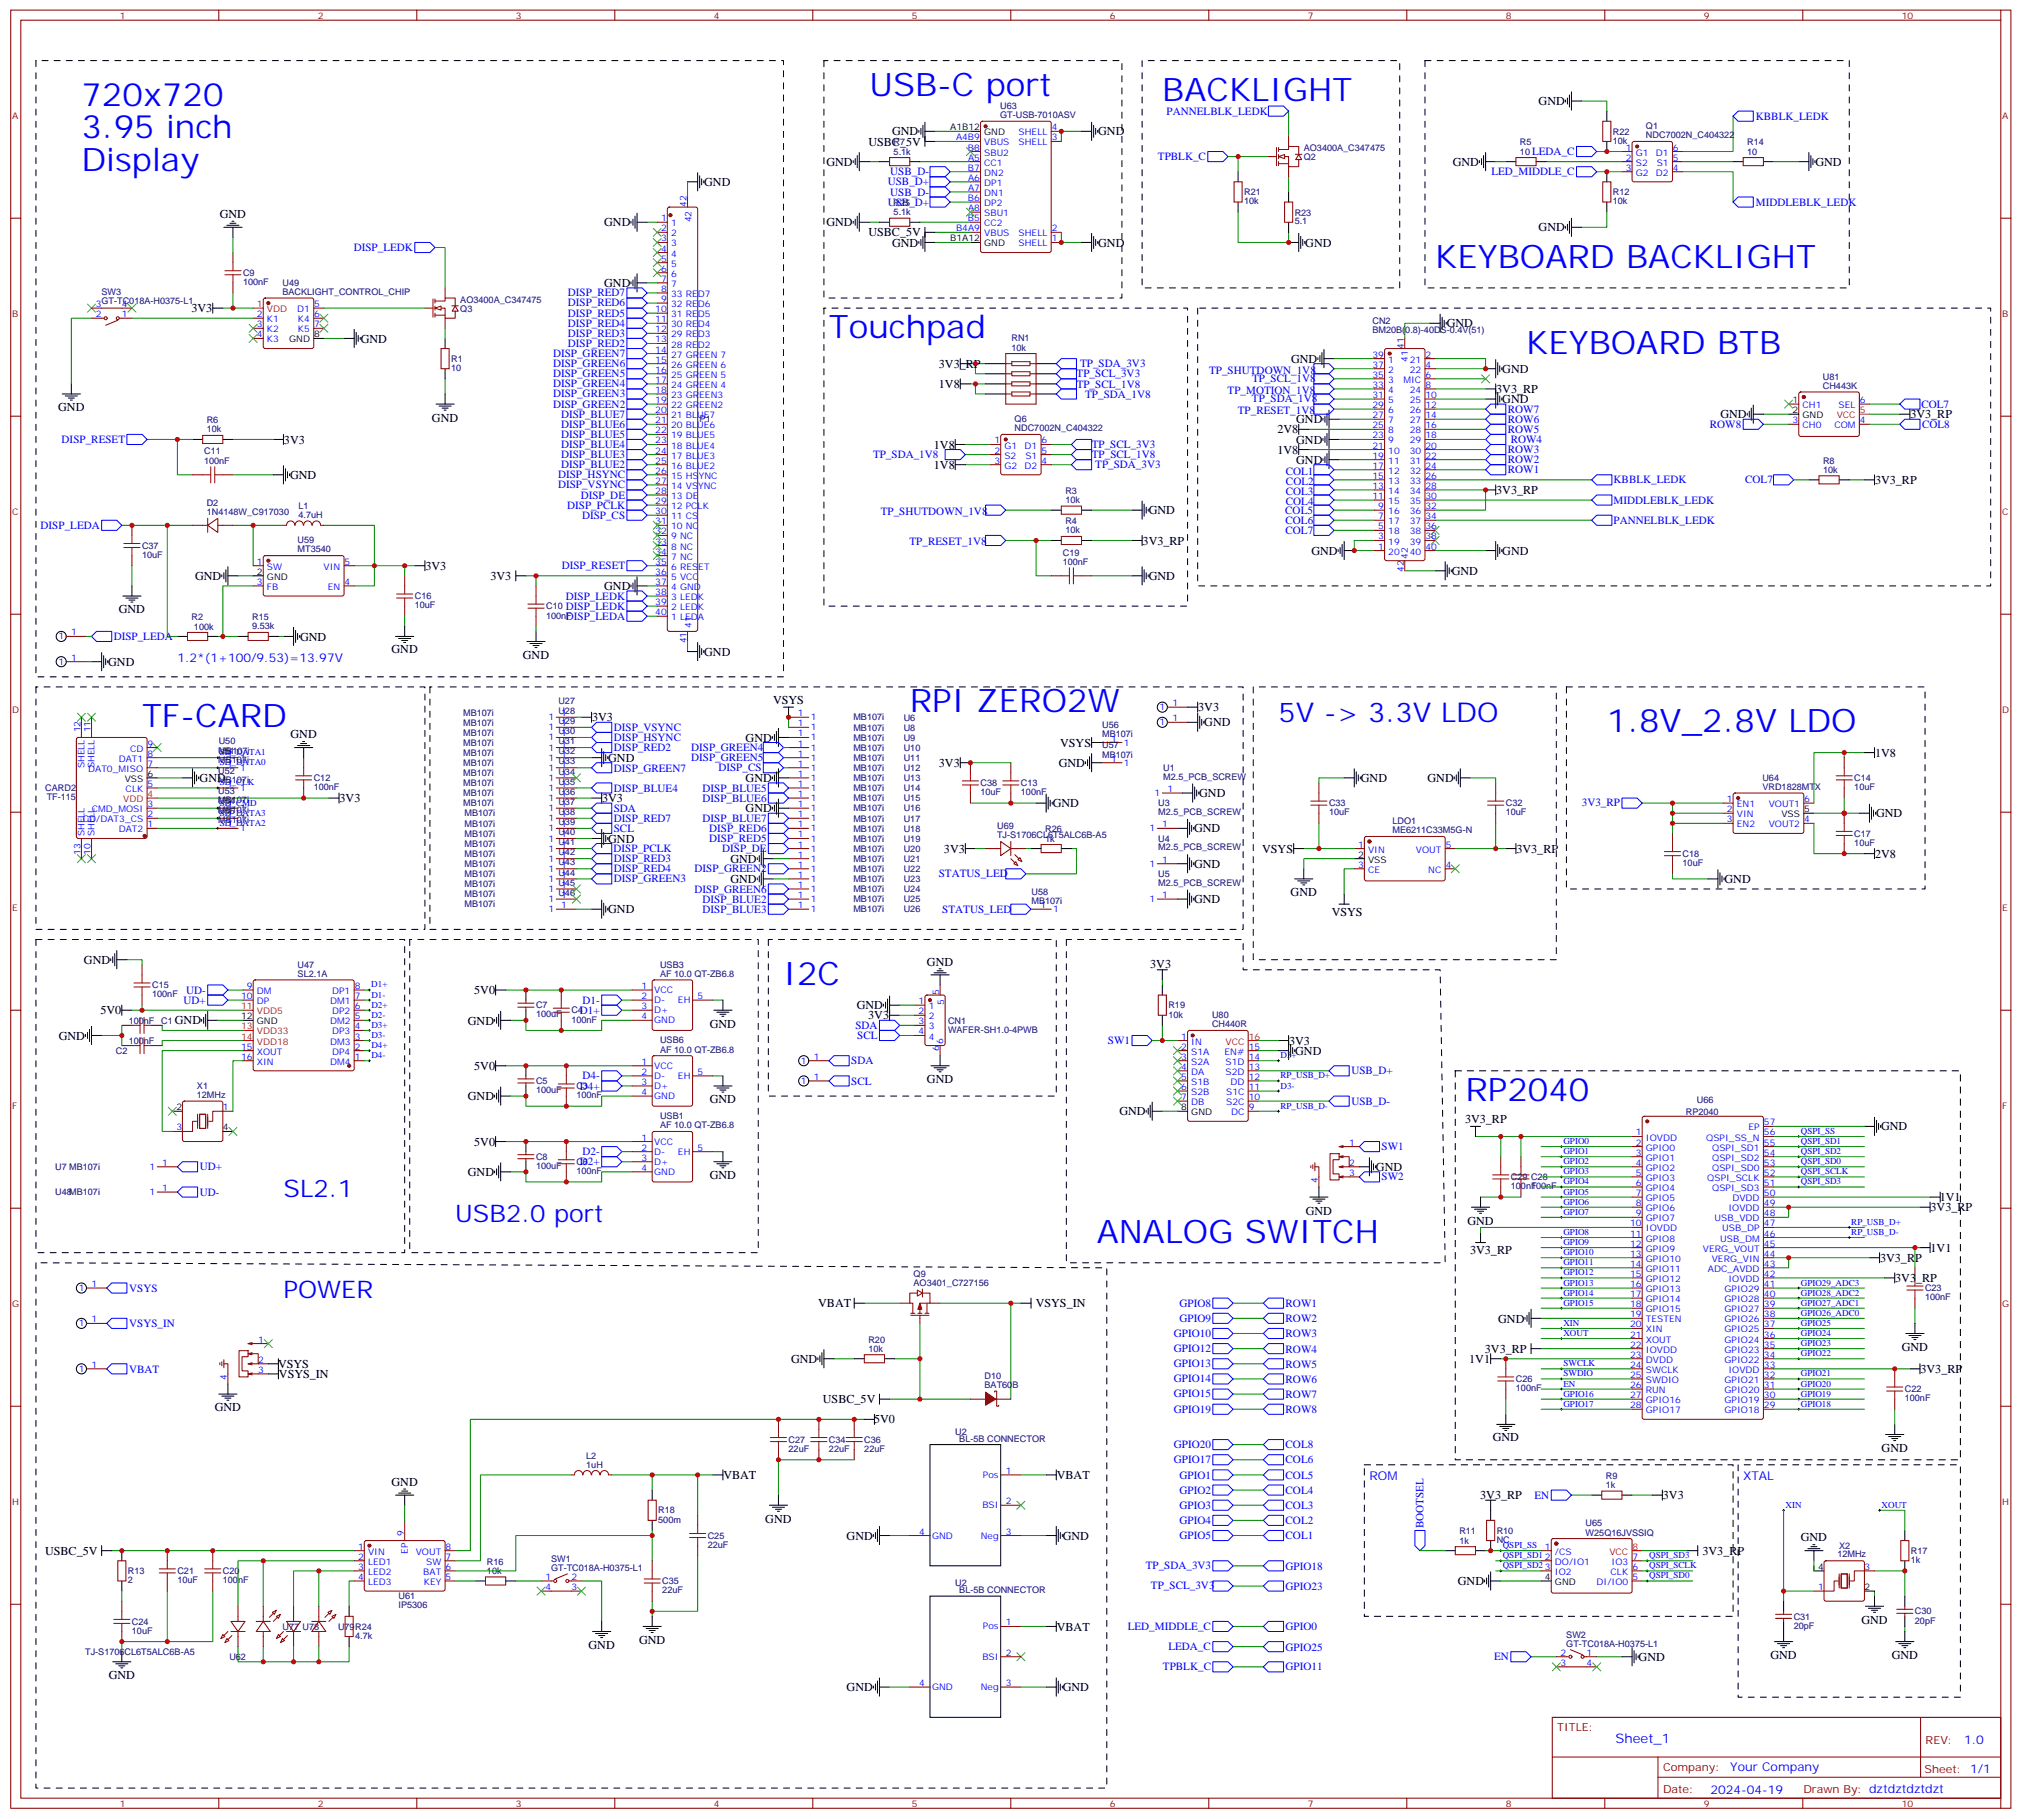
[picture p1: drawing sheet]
<svg xmlns="http://www.w3.org/2000/svg" width="706mm" height="635mm" viewBox="0 0 706 635" stroke-linecap="round" stroke-linejoin="round" font-family="sans-serif">
<defs><g id="words">
<g font-size="11.3" fill="#00f">
<text x="303.6" y="33.5">USB-C port</text>
<text x="405.9" y="35.3">BACKLIGHT</text>
<text x="28.4" y="37">720x720</text>
<text x="28.4" y="48.3">3.95 inch</text>
<text x="28.4" y="59.6">Display</text>
<text x="501.2" y="93.5">KEYBOARD BACKLIGHT</text>
<text x="289.5" y="118.2">Touchpad</text>
<text x="532.9" y="123.5">KEYBOARD BTB</text>
<text x="317.7" y="248.7">RPI ZERO2W</text>
<text x="49.6" y="254">TF-CARD</text>
<text x="561.1" y="255.8">1.8V_2.8V LDO</text>
<text x="273.6" y="344">I2C</text>
<text x="511.7" y="384.5">RP2040</text>
<text x="383" y="433.9">ANALOG SWITCH</text>
</g>
<text font-size="9.5" fill="#00f" x="446.5" y="252.2">5V -&gt; 3.3V LDO</text>
<g font-size="8.5" fill="#00f">
<text x="99" y="418">SL2.1</text>
<text x="159" y="426.9">USB2.0 port</text>
<text x="99" y="453.3">POWER</text>
</g>
<text font-size="4.6" fill="#00f" x="564.2" y="608.7">Sheet_1</text>
<g font-size="4.2">
<text x="537.3" y="36.7">GND</text>
<text x="311.5" y="47.3">GND</text>
<text x="383.5" y="47.3">GND</text>
<text x="303.2" y="50.8">USBC_5V</text>
<text x="288.6" y="57.9">GND</text>
<text x="507.3" y="57.9">GND</text>
<text x="634" y="57.9">GND</text>
<text x="245.9" y="64.9">GND</text>
<text x="76.8" y="76.2">GND</text>
<text x="211" y="79">GND</text>
<text x="288.6" y="79">GND</text>
<text x="303.2" y="82.6">USBC_5V</text>
<text x="537.3" y="80.8">GND</text>
<text x="311.5" y="86.1">GND</text>
<text x="383.5" y="86.1">GND</text>
<text x="455.8" y="86.1">GND</text>
<text x="211" y="100.2">GND</text>
<text x="66.8" y="109">3V3</text>
<text x="126" y="119.6">GND</text>
<text x="505.2" y="114.3">GND</text>
<text x="327.9" y="128.4">3V3_RP</text>
<text x="450.9" y="126.7">GND</text>
<text x="524.6" y="130.2">GND</text>
<text x="327.9" y="135.5">1V8</text>
<text x="522.5" y="137.3">3V3_RP</text>
<text x="20.3" y="143.7">GND</text>
<text x="524.6" y="140.8">GND</text>
<text x="150.8" y="147.2">GND</text>
<text x="452.7" y="147.8">GND</text>
<text x="600.8" y="146.1">GND</text>
<text x="667.1" y="146.1">3V3_RP</text>
<text x="99.2" y="154.9">3V3</text>
<text x="446.1" y="151.4">2V8</text>
<text x="452.7" y="154.9">GND</text>
<text x="326.1" y="156.7">1V8</text>
<text x="446.1" y="158.4">1V8</text>
<text x="452.7" y="161.9">GND</text>
<text x="101.3" y="167.2">GND</text>
<text x="326.1" y="163.7">1V8</text>
<text x="522.5" y="172.5">3V3_RP</text>
<text x="654.8" y="169">3V3_RP</text>
<text x="401.1" y="179.6">GND</text>
<text x="399" y="190.2">3V3_RP</text>
<text x="457.9" y="193.7">GND</text>
<text x="524.6" y="193.7">GND</text>
<text x="68.1" y="202.5">GND</text>
<text x="148.6" y="199">3V3</text>
<text x="171.2" y="202.5">3V3</text>
<text x="401.1" y="202.5">GND</text>
<text x="507" y="200.7">GND</text>
<text x="211" y="206">GND</text>
<text x="41.5" y="214.2">GND</text>
<text x="104.8" y="223.7">GND</text>
<text x="136.7" y="227.9">GND</text>
<text x="37.8" y="232.5">GND</text>
<text x="182.6" y="230.1">GND</text>
<text x="245.9" y="229">GND</text>
<text x="270" y="245.8">VSYS</text>
<text x="206.8" y="251.9">3V3</text>
<text x="418.4" y="248.4">3V3</text>
<text x="101.5" y="257.8">GND</text>
<text x="420.5" y="253.7">GND</text>
<text x="260.4" y="259">GND</text>
<text x="370.2" y="260.7">VSYS</text>
<text x="212.4" y="266">GND</text>
<text x="327.9" y="267.8">3V3</text>
<text x="369.7" y="267.8">GND</text>
<text x="654.8" y="264.3">1V8</text>
<text x="69.7" y="273.1">GND</text>
<text x="260.4" y="273.1">GND</text>
<text x="475.2" y="273.1">GND</text>
<text x="498.5" y="273.1">GND</text>
<text x="118.6" y="280.1">3V3</text>
<text x="210.3" y="280.1">3V3</text>
<text x="367.6" y="281.9">GND</text>
<text x="418.8" y="278.4">GND</text>
<text x="260.4" y="283.7">GND</text>
<text x="655.1" y="285.5">GND</text>
<text x="417" y="290.7">GND</text>
<text x="212.4" y="294.2">GND</text>
<text x="329.6" y="297.8">3V3</text>
<text x="440.8" y="297.8">VSYS</text>
<text x="529.6" y="297.8">3V3_RP</text>
<text x="654.8" y="299.6">2V8</text>
<text x="255.1" y="301.3">GND</text>
<text x="417" y="303.1">GND</text>
<text x="255.1" y="308.4">GND</text>
<text x="602.2" y="308.4">GND</text>
<text x="417" y="315.4">GND</text>
<text x="450.7" y="313">GND</text>
<text x="212.4" y="318.9">GND</text>
<text x="465.1" y="319.7">VSYS</text>
<text x="29.3" y="336.6">GND</text>
<text x="323.7" y="337.2">GND</text>
<text x="401.7" y="338">3V3</text>
<text x="165.6" y="347.1">5V0</text>
<text x="299.2" y="352.4">GND</text>
<text x="35.1" y="354.2">5V0</text>
<text x="61.1" y="357.7">GND</text>
<text x="163.4" y="357.8">GND</text>
<text x="247.9" y="358.9">GND</text>
<text x="303.2" y="356">3V3</text>
<text x="20.5" y="363">GND</text>
<text x="450.2" y="364.8">3V3</text>
<text x="452.3" y="368.3">GND</text>
<text x="165.6" y="373.6">5V0</text>
<text x="323.7" y="378.3">GND</text>
<text x="163.4" y="384.2">GND</text>
<text x="247.9" y="385.3">GND</text>
<text x="390.9" y="389.5">GND</text>
<text x="511.6" y="392.2">3V3_RP</text>
<text x="656.9" y="394.8">GND</text>
<text x="165.6" y="400">5V0</text>
<text x="163.4" y="410.7">GND</text>
<text x="247.9" y="411.8">GND</text>
<text x="480.5" y="408.9">GND</text>
<text x="677.4" y="419.5">1V1</text>
<text x="456" y="424.1">GND</text>
<text x="674.2" y="423">3V3_RP</text>
<text x="512.5" y="427.6">GND</text>
<text x="513.4" y="437.9">3V3_RP</text>
<text x="674.2" y="437.1">1V1</text>
<text x="656.6" y="440.6">3V3_RP</text>
<text x="661.8" y="447.7">3V3_RP</text>
<text x="285.7" y="456.5">VBAT</text>
<text x="361.7" y="456.5">VSYS_IN</text>
<text x="523.2" y="461.9">GND</text>
<text x="518.6" y="472.4">3V3_RP</text>
<text x="664.1" y="471.8">GND</text>
<text x="97.1" y="477.7">VSYS</text>
<text x="276.3" y="475.9">GND</text>
<text x="513.1" y="475.9">1V1</text>
<text x="670.7" y="479.4">3V3_RP</text>
<text x="97.4" y="481.2">VSYS_IN</text>
<text x="287.4" y="490">USBC_5V</text>
<text x="75" y="492.9">GND</text>
<text x="305.2" y="497.1">5V0</text>
<text x="521.3" y="503.1">GND</text>
<text x="657.1" y="507">GND</text>
<text x="136.7" y="518.9">GND</text>
<text x="252.6" y="516.5">VBAT</text>
<text x="369" y="516.5">VBAT</text>
<text x="516.9" y="523.5">3V3_RP</text>
<text x="580.7" y="523.5">3V3</text>
<text x="267.3" y="531.7">GND</text>
<text x="295.7" y="537.7">GND</text>
<text x="371.2" y="537.7">GND</text>
<text x="628.9" y="538.3">GND</text>
<text x="15.7" y="542.9">USBC_5V</text>
<text x="594.5" y="542.9">3V3_RP</text>
<text x="509.1" y="553.5">GND</text>
<text x="369" y="569.4">VBAT</text>
<text x="650" y="567">GND</text>
<text x="205.5" y="575.8">GND</text>
<text x="223.2" y="574">GND</text>
<text x="572.2" y="580">GND</text>
<text x="618.3" y="579.3">GND</text>
<text x="660.6" y="579.3">GND</text>
<text x="38" y="586.4">GND</text>
<text x="295.7" y="590.6">GND</text>
<text x="371.2" y="590.6">GND</text>
</g>
<g font-size="4.2" fill="#00f">
<text x="61.9" y="231.1">1.2*(1+100/9.53)=13.97V</text>
<text x="478.2" y="516.8">ROM</text>
<text x="608.8" y="516.8">XTAL</text>
<text x="685.9" y="609">1.0</text>
<text x="604.3" y="618.5">Your Company</text>
<text x="597.3" y="626.3">2024-04-19</text>
</g>
<g font-size="3.9" fill="#00f">
<text x="407.4" y="40.1">PANNELBLK_LEDK</text>
<text x="613.2" y="41.9">KBBLK_LEDK</text>
<text x="404.4" y="55.9">TPBLK_C</text>
<text x="535" y="54.2">LEDA_C</text>
<text x="310" y="64.8">USB_D+</text>
<text x="310.9" y="61.2">USB_D-</text>
<text x="520.8" y="61.2">LED_MIDDLE_C</text>
<text x="310" y="71.8">USB_D+</text>
<text x="310.9" y="68.3">USB_D-</text>
<text x="613.2" y="71.9">MIDDLEBLK_LEDK</text>
<text x="123.5" y="87.7">DISP_LEDK</text>
<text x="198.3" y="107">DISP_RED6</text>
<text x="198.3" y="103.5">DISP_RED7</text>
<text x="198.3" y="110.5">DISP_RED5</text>
<text x="198.3" y="117.6">DISP_RED3</text>
<text x="198.3" y="114.1">DISP_RED4</text>
<text x="193.1" y="124.6">DISP_GREEN7</text>
<text x="198.3" y="121.2">DISP_RED2</text>
<text x="193.1" y="131.7">DISP_GREEN5</text>
<text x="193.1" y="128.2">DISP_GREEN6</text>
<text x="376" y="131.8">TP_SCL_3V3</text>
<text x="377.2" y="128.3">TP_SDA_3V3</text>
<text x="422.2" y="130.5">TP_SHUTDOWN_1V8</text>
<text x="193.1" y="135.2">DISP_GREEN4</text>
<text x="376" y="135.4">TP_SCL_1V8</text>
<text x="428.7" y="137.6">TP_MOTION_1V8</text>
<text x="437.2" y="133.5">TP_SCL_1V8</text>
<text x="193.1" y="142.4">DISP_GREEN2</text>
<text x="193.1" y="138.7">DISP_GREEN3</text>
<text x="379" y="139">TP_SDA_1V8</text>
<text x="437.2" y="140.5">TP_SDA_1V8</text>
<text x="671" y="142.4">COL7</text>
<text x="195.9" y="149.3">DISP_BLUE6</text>
<text x="195.9" y="145.8">DISP_BLUE7</text>
<text x="432.3" y="144.6">TP_RESET_1V8</text>
<text x="526.6" y="147.7">ROW6</text>
<text x="526.6" y="144.1">ROW7</text>
<text x="597.1" y="149.4">ROW8</text>
<text x="671.2" y="149.4">COL8</text>
<text x="21.5" y="154.7">DISP_RESET</text>
<text x="195.9" y="152.9">DISP_BLUE5</text>
<text x="526.6" y="151.2">ROW5</text>
<text x="527.6" y="154.7">ROW4</text>
<text x="195.9" y="159.9">DISP_BLUE3</text>
<text x="195.9" y="156.4">DISP_BLUE4</text>
<text x="304.9" y="160">TP_SDA_1V8</text>
<text x="381.3" y="156.5">TP_SCL_3V3</text>
<text x="381.3" y="160">TP_SCL_1V8</text>
<text x="526.6" y="161.8">ROW2</text>
<text x="526.6" y="158.2">ROW3</text>
<text x="194.9" y="167">DISP_HSYNC</text>
<text x="195.9" y="163.5">DISP_BLUE2</text>
<text x="382.5" y="163.5">TP_SDA_3V3</text>
<text x="449" y="165.8">COL1</text>
<text x="526.6" y="165.3">ROW1</text>
<text x="194.9" y="170.6">DISP_VSYNC</text>
<text x="449" y="172.8">COL3</text>
<text x="449.1" y="169.2">COL2</text>
<text x="563.5" y="168.8">KBBLK_LEDK</text>
<text x="609.4" y="168.8">COL7</text>
<text x="198.1" y="177.6">DISP_PCLK</text>
<text x="202.8" y="174.1">DISP_DE</text>
<text x="307.6" y="179.9">TP_SHUTDOWN_1V8</text>
<text x="448.8" y="179.4">COL5</text>
<text x="449" y="176.3">COL4</text>
<text x="563.5" y="175.9">MIDDLEBLK_LEDK</text>
<text x="14.2" y="184.7">DISP_LEDA</text>
<text x="203.2" y="181.2">DISP_CS</text>
<text x="448.9" y="182.9">COL6</text>
<text x="563.5" y="182.9">PANNELBLK_LEDK</text>
<text x="317.6" y="190.5">TP_RESET_1V8</text>
<text x="448.9" y="186.4">COL7</text>
<text x="196.1" y="198.8">DISP_RESET</text>
<text x="197.6" y="209.4">DISP_LEDK</text>
<text x="197.6" y="212.9">DISP_LEDK</text>
<text x="197.6" y="216.4">DISP_LEDA</text>
<text x="39.7" y="223.6">DISP_LEDA</text>
<text x="214.3" y="255.3">DISP_VSYNC</text>
<text x="214.3" y="258.8">DISP_HSYNC</text>
<text x="214.3" y="262.3">DISP_RED2</text>
<text x="241.4" y="262.2">DISP_GREEN4</text>
<text x="214.3" y="269.4">DISP_GREEN7</text>
<text x="241.4" y="265.7">DISP_GREEN5</text>
<text x="250.9" y="269.4">DISP_CS</text>
<text x="214.3" y="276.5">DISP_BLUE4</text>
<text x="245.3" y="276.4">DISP_BLUE5</text>
<text x="245.3" y="279.9">DISP_BLUE6</text>
<text x="552.4" y="281.6">3V3_RP</text>
<text x="214.3" y="287.1">DISP_RED7</text>
<text x="214.3" y="283.5">SDA</text>
<text x="245.3" y="287">DISP_BLUE7</text>
<text x="214.3" y="290.6">SCL</text>
<text x="247.7" y="290.5">DISP_RED6</text>
<text x="214.3" y="297.6">DISP_PCLK</text>
<text x="247.7" y="294.1">DISP_RED5</text>
<text x="252.2" y="297.6">DISP_DE</text>
<text x="214.3" y="301.1">DISP_RED3</text>
<text x="214.3" y="304.6">DISP_RED4</text>
<text x="242.5" y="304.6">DISP_GREEN2</text>
<text x="214.3" y="308.1">DISP_GREEN3</text>
<text x="242.5" y="311.7">DISP_GREEN6</text>
<text x="327.8" y="306.4">STATUS_LED</text>
<text x="245.3" y="315.2">DISP_BLUE2</text>
<text x="245.3" y="318.8">DISP_BLUE3</text>
<text x="329.1" y="318.8">STATUS_LED</text>
<text x="65" y="347">UD-</text>
<text x="64.1" y="350.5">UD+</text>
<text x="203.4" y="350.5">D1-</text>
<text x="202.5" y="354">D1+</text>
<text x="298.7" y="359.3">SDA</text>
<text x="299.4" y="362.8">SCL</text>
<text x="386.9" y="364.6">SW1</text>
<text x="297.2" y="371.7">SDA</text>
<text x="203.4" y="377">D4-</text>
<text x="471.9" y="375.2">USB_D+</text>
<text x="202.5" y="380.5">D4+</text>
<text x="297.3" y="378.8">SCL</text>
<text x="472" y="385.8">USB_D-</text>
<text x="482.5" y="401.7">SW1</text>
<text x="202.5" y="406.9">D2+</text>
<text x="203.4" y="403.4">D2-</text>
<text x="69.8" y="408.7">UD+</text>
<text x="482.5" y="412.2">SW2</text>
<text x="69.8" y="417.5">UD-</text>
<text x="45.1" y="451.1">VSYS</text>
<text x="411.9" y="456.3">GPIO8</text>
<text x="411.9" y="461.5">GPIO9</text>
<text x="448.9" y="456.4">ROW1</text>
<text x="448.9" y="461.7">ROW2</text>
<text x="45.1" y="463.5">VSYS_IN</text>
<text x="410" y="466.9">GPIO10</text>
<text x="448.9" y="467">ROW3</text>
<text x="410" y="472.2">GPIO12</text>
<text x="448.9" y="472.3">ROW4</text>
<text x="45.1" y="479.4">VBAT</text>
<text x="410" y="477.4">GPIO13</text>
<text x="448.9" y="477.6">ROW5</text>
<text x="410" y="482.7">GPIO14</text>
<text x="448.9" y="482.9">ROW6</text>
<text x="410" y="488">GPIO15</text>
<text x="448.9" y="488.1">ROW7</text>
<text x="410" y="493.4">GPIO19</text>
<text x="448.9" y="493.5">ROW8</text>
<text x="410" y="505.7">GPIO20</text>
<text x="448.9" y="505.7">COL8</text>
<text x="410" y="511">GPIO17</text>
<text x="448.9" y="511">COL6</text>
<text x="411.9" y="516.3">GPIO1</text>
<text x="411.9" y="521.6">GPIO2</text>
<text x="448.9" y="516.4">COL5</text>
<text x="448.9" y="521.7">COL4</text>
<text x="411.9" y="526.9">GPIO3</text>
<text x="448.9" y="527">COL3</text>
<text x="535.9" y="523.4">EN</text>
<text x="411.9" y="532.1">GPIO4</text>
<text x="448.9" y="532.2">COL2</text>
<text x="497.1" y="533.7" transform="rotate(-90 497.1 533.7)">BOOTSEL</text>
<text x="411.9" y="537.4">GPIO5</text>
<text x="448.9" y="537.5">COL1</text>
<text x="400.1" y="547.8">TP_SDA_3V3</text>
<text x="448.9" y="548.2">GPIO18</text>
<text x="401.9" y="554.8">TP_SCL_3V3</text>
<text x="448.9" y="555.2">GPIO23</text>
<text x="393.8" y="569.2">LED_MIDDLE_C</text>
<text x="448.9" y="569.3">GPIO0</text>
<text x="408" y="576.3">LEDA_C</text>
<text x="448.9" y="576.4">GPIO25</text>
<text x="521.7" y="579.8">EN</text>
<text x="406.1" y="583.3">TPBLK_C</text>
<text x="448.9" y="583.3">GPIO11</text>
</g>
<g font-size="3.9" fill="#800">
<text x="543.8" y="604.3">TITLE:</text>
<text x="672.5" y="609">REV:</text>
<text x="580.7" y="618.5">Company:</text>
<text x="672.1" y="619.1">Sheet: 1/1</text>
<text x="580.7" y="626.2">Date:</text>
<text x="629.8" y="626.3">Drawn By: dztdztdztdzt</text>
</g>
<g font-size="3.2" fill="#800">
<text x="41.8" y="6.5">1</text>
<text x="111" y="6.5">2</text>
<text x="180.1" y="6.5">3</text>
<text x="249.3" y="6.5">4</text>
<text x="318.4" y="6.5">5</text>
<text x="387.6" y="6.5">6</text>
<text x="456.7" y="6.5">7</text>
<text x="525.9" y="6.5">8</text>
<text x="595" y="6.5">9</text>
<text x="664.1" y="6.5">10</text>
<text x="4.3" y="41.6">A</text>
<text x="699.2" y="41.6">A</text>
<text x="4.3" y="110.8">B</text>
<text x="699.2" y="110.8">B</text>
<text x="4.3" y="179.9">C</text>
<text x="699.2" y="179.9">C</text>
<text x="4.3" y="249.1">D</text>
<text x="699.2" y="249.1">D</text>
<text x="4.3" y="318.2">E</text>
<text x="699.2" y="318.2">E</text>
<text x="4.3" y="387.3">F</text>
<text x="699.2" y="387.3">F</text>
<text x="4.3" y="456.5">G</text>
<text x="699.2" y="456.5">G</text>
<text x="4.3" y="525.6">H</text>
<text x="699.2" y="525.6">H</text>
<text x="41.8" y="630.9">1</text>
<text x="111" y="630.9">2</text>
<text x="180.1" y="630.9">3</text>
<text x="249.3" y="630.9">4</text>
<text x="318.4" y="630.9">5</text>
<text x="387.6" y="630.9">6</text>
<text x="456.7" y="630.9">7</text>
<text x="525.9" y="630.9">8</text>
<text x="595" y="630.9">9</text>
<text x="664.1" y="630.9">10</text>
</g>
<g font-size="3.2" fill="#000080">
<text x="349.3" y="41.1">GT-USB-7010ASV</text>
<text x="349.3" y="37.9">U63</text>
<text x="563.2" y="47">R22</text>
<text x="574.8" y="45.1">Q1</text>
<text x="312.1" y="54">5.1k</text>
<text x="312.1" y="50.8">R7</text>
<text x="455.3" y="52.8">AO3400A_C347475</text>
<text x="530.8" y="54">10</text>
<text x="530.8" y="50.8">R5</text>
<text x="563.2" y="50.2">10k</text>
<text x="574.8" y="48.3">NDC7002N_C404322</text>
<text x="610.2" y="54">10</text>
<text x="610.2" y="50.8">R14</text>
<text x="455.3" y="56">Q2</text>
<text x="312.1" y="71.9">R25</text>
<text x="434.5" y="71.4">10k</text>
<text x="434.5" y="68.1">R21</text>
<text x="563.2" y="71.4">10k</text>
<text x="563.2" y="68.1">R12</text>
<text x="312.1" y="75.1">5.1k</text>
<text x="452.1" y="75.3">R23</text>
<text x="452.1" y="78.4">5.1</text>
<text x="84.9" y="99.6">100nF</text>
<text x="84.9" y="96.4">C9</text>
<text x="98.6" y="99.8">U49</text>
<text x="35.5" y="106.2">GT-TC018A-H0375-L1</text>
<text x="35.5" y="103">SW3</text>
<text x="98.6" y="103">BACKLIGHT_CONTROL_CHIP</text>
<text x="160.8" y="105.7">AO3400A_C347475</text>
<text x="160.8" y="109">Q3</text>
<text x="479.3" y="113.2">CN2</text>
<text x="353.2" y="119.2">RN1</text>
<text x="479.3" y="116.4">BM20B(0.8)-40DS-0.4V(51)</text>
<text x="353.2" y="122.4">10k</text>
<text x="157.6" y="129.6">10</text>
<text x="157.6" y="126.4">R1</text>
<text x="636.6" y="135.8">CH443K</text>
<text x="636.6" y="132.7">U81</text>
<text x="72.2" y="147.9">R6</text>
<text x="244.3" y="147.5">P1</text>
<text x="354.3" y="147.4">Q6</text>
<text x="72.2" y="151">10k</text>
<text x="354.3" y="150.6">NDC7002N_C404322</text>
<text x="71.3" y="161.9">100nF</text>
<text x="71.3" y="158.7">C11</text>
<text x="636.6" y="161.9">R8</text>
<text x="636.6" y="165.1">10k</text>
<text x="372.1" y="172.6">R3</text>
<text x="72.2" y="179.9">1N4148W_C917030</text>
<text x="72.2" y="176.8">D2</text>
<text x="104.2" y="177.7">L1</text>
<text x="372.1" y="175.7">10k</text>
<text x="104.2" y="180.9">4.7uH</text>
<text x="372.1" y="183.1">R4</text>
<text x="49.6" y="191.6">C37</text>
<text x="103.9" y="189.6">U59</text>
<text x="372.1" y="186.3">10k</text>
<text x="49.6" y="194.8">10uF</text>
<text x="103.9" y="192.8">MT3540</text>
<text x="371.1" y="197.2">100nF</text>
<text x="371.1" y="194">C19</text>
<text x="144.9" y="209.3">C16</text>
<text x="144.9" y="212.5">10uF</text>
<text x="190.7" y="216">100nF</text>
<text x="190.7" y="212.8">C10</text>
<text x="66.9" y="216.6">R2</text>
<text x="67.7" y="219.8">100k</text>
<text x="88.1" y="219.8">9.53k</text>
<text x="88.1" y="216.6">R15</text>
<text x="195" y="245.8">U27</text>
<text x="161.8" y="249.9">MB107i</text>
<text x="195" y="249.3">U28</text>
<text x="298" y="251.6">MB107i</text>
<text x="315.6" y="251.6">U6</text>
<text x="161.8" y="253.4">MB107i</text>
<text x="161.8" y="256.9">MB107i</text>
<text x="195" y="252.8">U29</text>
<text x="195" y="256.4">U30</text>
<text x="298" y="255.1">MB107i</text>
<text x="315.6" y="255.1">U8</text>
<text x="384.9" y="257.5">MB107i</text>
<text x="384.9" y="254.3">U56</text>
<text x="76.2" y="263.1">U51</text>
<text x="76.4" y="263.2">MB107i</text>
<text x="76.4" y="259.9">U50</text>
<text x="161.8" y="260.5">MB107i</text>
<text x="161.8" y="264">MB107i</text>
<text x="195" y="259.9">U31</text>
<text x="195" y="263.4">U32</text>
<text x="298" y="262.2">MB107i</text>
<text x="298" y="258.7">MB107i</text>
<text x="315.6" y="258.7">U9</text>
<text x="315.6" y="262.2">U10</text>
<text x="384.9" y="261.4">U57</text>
<text x="76.2" y="266.3">MB107i</text>
<text x="161.8" y="267.5">MB107i</text>
<text x="195" y="266.9">U33</text>
<text x="298" y="269.2">MB107i</text>
<text x="298" y="265.7">MB107i</text>
<text x="315.6" y="265.7">U11</text>
<text x="315.6" y="269.3">U12</text>
<text x="384.9" y="264.6">MB107i</text>
<text x="406.3" y="269.3">U1</text>
<text x="76.2" y="273.4">MB107i</text>
<text x="76.2" y="270.2">U52</text>
<text x="109.6" y="276">100nF</text>
<text x="109.6" y="272.8">C12</text>
<text x="161.8" y="271">MB107i</text>
<text x="161.8" y="274.6">MB107i</text>
<text x="195" y="270.5">U34</text>
<text x="195" y="274">U35</text>
<text x="298" y="272.8">MB107i</text>
<text x="315.6" y="272.8">U13</text>
<text x="342.4" y="274.5">C38</text>
<text x="356.5" y="274.5">C13</text>
<text x="406.3" y="272.2">M2.5_PCB_SCREW</text>
<text x="615.5" y="275.8">VRD1828MTX</text>
<text x="615.5" y="272.6">U64</text>
<text x="647.6" y="276">10uF</text>
<text x="647.6" y="272.8">C14</text>
<text x="15.8" y="276.3">CARD2</text>
<text x="16.3" y="279.5">TF-115</text>
<text x="76.2" y="280.5">MB107i</text>
<text x="76.2" y="277.2">U53</text>
<text x="76.2" y="280.8">U54</text>
<text x="161.8" y="278.1">MB107i</text>
<text x="161.8" y="281.6">MB107i</text>
<text x="195" y="277.5">U36</text>
<text x="195" y="281">U37</text>
<text x="298" y="279.8">MB107i</text>
<text x="298" y="276.3">MB107i</text>
<text x="315.6" y="276.3">U14</text>
<text x="315.6" y="279.8">U15</text>
<text x="342.4" y="277.7">10uF</text>
<text x="356.5" y="277.7">100nF</text>
<text x="404.5" y="281.6">U3</text>
<text x="464.1" y="281.6">C33</text>
<text x="525.9" y="281.6">C32</text>
<text x="76.2" y="284">MB107i</text>
<text x="76.2" y="287.5">MB107i</text>
<text x="76.2" y="284.3">U55</text>
<text x="162.2" y="285.1">MB107i</text>
<text x="195" y="284.6">U38</text>
<text x="298" y="283.4">MB107i</text>
<text x="298" y="286.9">MB107i</text>
<text x="315.6" y="283.4">U16</text>
<text x="315.6" y="286.9">U17</text>
<text x="404.5" y="284.6">M2.5_PCB_SCREW</text>
<text x="464.1" y="284.8">10uF</text>
<text x="486.3" y="287.8">LDO1</text>
<text x="525.9" y="284.8">10uF</text>
<text x="162.2" y="292.2">MB107i</text>
<text x="162.2" y="288.6">MB107i</text>
<text x="195" y="288.1">U39</text>
<text x="195" y="291.6">U40</text>
<text x="298" y="294">MB107i</text>
<text x="298" y="290.4">MB107i</text>
<text x="315.6" y="290.4">U18</text>
<text x="315.6" y="293.9">U19</text>
<text x="348.2" y="292.8">TJ-S1706CL6T5ALC6B-A5</text>
<text x="348.2" y="289.6">U69</text>
<text x="365" y="293.9">1k</text>
<text x="365" y="290.7">R26</text>
<text x="404.5" y="294">U4</text>
<text x="486.3" y="291">ME6211C33M5G-N</text>
<text x="647.6" y="292.2">C17</text>
<text x="162.2" y="299.2">MB107i</text>
<text x="162.2" y="295.7">MB107i</text>
<text x="195" y="295.2">U41</text>
<text x="195" y="298.7">U42</text>
<text x="298" y="297.5">MB107i</text>
<text x="315.6" y="297.5">U20</text>
<text x="404.5" y="296.9">M2.5_PCB_SCREW</text>
<text x="587.6" y="299.2">C18</text>
<text x="647.6" y="295.4">10uF</text>
<text x="162.2" y="302.8">MB107i</text>
<text x="195" y="302.2">U43</text>
<text x="195" y="305.7">U44</text>
<text x="298" y="304.5">MB107i</text>
<text x="298" y="301">MB107i</text>
<text x="315.6" y="301">U21</text>
<text x="315.6" y="304.5">U22</text>
<text x="587.6" y="302.4">10uF</text>
<text x="162.2" y="309.8">MB107i</text>
<text x="162.2" y="306.3">MB107i</text>
<text x="195" y="309.3">U45</text>
<text x="298" y="311.6">MB107i</text>
<text x="298" y="308.1">MB107i</text>
<text x="315.6" y="308.1">U23</text>
<text x="315.6" y="311.6">U24</text>
<text x="404.5" y="309.3">M2.5_PCB_SCREW</text>
<text x="404.5" y="306.3">U5</text>
<text x="162.2" y="316.9">MB107i</text>
<text x="162.2" y="313.3">MB107i</text>
<text x="195" y="312.8">U46</text>
<text x="298" y="315.1">MB107i</text>
<text x="315.6" y="315.1">U25</text>
<text x="360.2" y="315.7">MB107i</text>
<text x="360.2" y="312.5">U58</text>
<text x="298" y="318.7">MB107i</text>
<text x="315.6" y="318.6">U26</text>
<text x="103.9" y="341.1">SL2.1A</text>
<text x="103.9" y="337.9">U47</text>
<text x="230.5" y="341.1">AF 10.0 QT-ZB6.8</text>
<text x="230.5" y="337.9">USB3</text>
<text x="53.1" y="345.1">C15</text>
<text x="53.1" y="348.3">100nF</text>
<text x="187.2" y="352.1">C7</text>
<text x="199.5" y="353.9">C4</text>
<text x="408" y="352.1">R19</text>
<text x="44.9" y="357.4">100nF</text>
<text x="56.3" y="357.4">C1</text>
<text x="187.2" y="355.3">100uF</text>
<text x="199.5" y="357.1">100nF</text>
<text x="331.1" y="357.5">CN1</text>
<text x="408" y="355.4">10k</text>
<text x="423.3" y="358.7">CH440R</text>
<text x="423.3" y="355.6">U80</text>
<text x="44.9" y="364.5">100nF</text>
<text x="230.5" y="364.4">USB6</text>
<text x="331.1" y="360.6">WAFER-SH1.0-4PWB</text>
<text x="40.4" y="368">C2</text>
<text x="230.5" y="367.6">AF 10.0 QT-ZB6.8</text>
<text x="68.7" y="383.5">12MHz</text>
<text x="68.8" y="380.3">X1</text>
<text x="187.2" y="381.8">100uF</text>
<text x="187.2" y="378.6">C5</text>
<text x="201.3" y="383.6">100nF</text>
<text x="201.3" y="380.4">C3</text>
<text x="588.7" y="389.2">RP2040</text>
<text x="592.6" y="385.3">U66</text>
<text x="230.5" y="394.1">AF 10.0 QT-ZB6.8</text>
<text x="230.5" y="390.8">USB1</text>
<text x="187.2" y="405.1">C8</text>
<text x="201.3" y="406.8">C6</text>
<text x="19.3" y="408.6">U7 MB107i</text>
<text x="187.2" y="408.3">100uF</text>
<text x="201.3" y="410">100nF</text>
<text x="527.6" y="412.1">C29 C28</text>
<text x="19.3" y="417.4">U48MB107i</text>
<text x="527.6" y="415.3">100nF</text>
<text x="534.7" y="415.3">100nF</text>
<text x="319" y="449.1">AO3401_C727156</text>
<text x="319" y="445.9">Q9</text>
<text x="672.3" y="454.1">100nF</text>
<text x="672.3" y="450.9">C23</text>
<text x="303.3" y="472">10k</text>
<text x="303.3" y="468.8">R20</text>
<text x="343.8" y="484.7">BAT60B</text>
<text x="343.8" y="481.5">D10</text>
<text x="529.4" y="485.9">100nF</text>
<text x="529.4" y="482.7">C26</text>
<text x="665.2" y="489.4">100nF</text>
<text x="665.2" y="486.2">C22</text>
<text x="275.4" y="503.9">C27</text>
<text x="289.5" y="503.9">C34</text>
<text x="301.8" y="503.9">C36</text>
<text x="333.6" y="500.9">U2</text>
<text x="335" y="503.4">BL-5B CONNECTOR</text>
<text x="204.7" y="509.5">L2</text>
<text x="275.4" y="507">22uF</text>
<text x="289.5" y="507">22uF</text>
<text x="301.8" y="507">22uF</text>
<text x="204.7" y="512.5">1uH</text>
<text x="560.8" y="519.6">1k</text>
<text x="560.8" y="516.5">R9</text>
<text x="229.9" y="531.7">500m</text>
<text x="229.9" y="528.5">R18</text>
<text x="553.7" y="533">U65</text>
<text x="247.2" y="537.4">C25</text>
<text x="509.6" y="539">1k</text>
<text x="509.6" y="535.9">R11</text>
<text x="522.7" y="538.8">NC</text>
<text x="522.7" y="535.6">R10</text>
<text x="553.7" y="536.2">W25Q16JVSSIQ</text>
<text x="192.4" y="545.4">SW1</text>
<text x="247.2" y="540.5">22uF</text>
<text x="641.6" y="543.9">12MHz</text>
<text x="642.3" y="540.8">X2</text>
<text x="667.3" y="545.8">1k</text>
<text x="667.3" y="542.6">R17</text>
<text x="44.7" y="549.7">R13</text>
<text x="61.9" y="549.7">C21</text>
<text x="77.8" y="549.7">C20</text>
<text x="170.1" y="549.6">10k</text>
<text x="170.1" y="546.4">R16</text>
<text x="192.4" y="548.6">GT-TC018A-H0375-L1</text>
<text x="44.7" y="552.9">2</text>
<text x="61.9" y="552.9">10uF</text>
<text x="77.8" y="552.9">100nF</text>
<text x="231.3" y="556.4">22uF</text>
<text x="231.3" y="553.3">C35</text>
<text x="333.6" y="553.9">U2</text>
<text x="335" y="556.3">BL-5B CONNECTOR</text>
<text x="139.2" y="561.4">IP5306</text>
<text x="139.2" y="558.4">U61</text>
<text x="668.7" y="563.8">C30</text>
<text x="46.1" y="567.4">C24</text>
<text x="98.6" y="569.1">U77 U78</text>
<text x="118" y="569.1">U79</text>
<text x="124" y="569.1">R24</text>
<text x="626.4" y="568.8">20pF</text>
<text x="626.4" y="565.6">C31</text>
<text x="668.7" y="567">20pF</text>
<text x="46.1" y="570.5">10uF</text>
<text x="124" y="572.3">4.7k</text>
<text x="547" y="575">GT-TC018A-H0375-L1</text>
<text x="547" y="571.8">SW2</text>
<text x="29.7" y="577.9">TJ-S1706CL6T5ALC6B-A5</text>
<text x="80.1" y="579.7">U62</text>
</g>
<g font-size="3.2">
<text x="331.8" y="45.5">A1B12</text>
<text x="343.7" y="47.3">GND</text>
<text x="331.8" y="84.3">B1A12</text>
<text x="343.7" y="86.1">GND</text>
<text x="101" y="119.6">GND</text>
<text x="109.7" y="117.8">8</text>
<text x="626" y="144.3">2</text>
<text x="629.5" y="146">GND</text>
<text x="89.7" y="200.7">2</text>
<text x="93.2" y="202.5">GND</text>
<text x="43.6" y="273">VSS</text>
<text x="51.5" y="271.3">6</text>
<text x="622.1" y="285.4">VSS</text>
<text x="630.1" y="283.6">5</text>
<text x="474.3" y="299.5">2</text>
<text x="477.8" y="301.3">VSS</text>
<text x="84.2" y="356">12</text>
<text x="89.7" y="357.7">GND</text>
<text x="61.7" y="387.7">2</text>
<text x="412.5" y="387.7">8</text>
<text x="416" y="389.5">GND</text>
<text x="77.8" y="394.8">4</text>
<text x="539.5" y="551.7">4</text>
<text x="635" y="548.2">4</text>
<text x="543" y="553.5">GND</text>
<text x="651.1" y="555.3">2</text>
</g>
<g font-size="3.2" fill="#00f">
<text x="355.7" y="47.3">SHELL</text>
<text x="367.3" y="45.5">4</text>
<text x="333.9" y="49">A4B9</text>
<text x="338" y="52.6">B8</text>
<text x="343.7" y="50.8">VBUS</text>
<text x="355.7" y="50.8">SHELL</text>
<text x="367.3" y="49">3</text>
<text x="567.8" y="52.6">1</text>
<text x="584.2" y="52.6">6</text>
<text x="338" y="59.6">B7</text>
<text x="338" y="56.1">A5</text>
<text x="343.7" y="57.9">CC1</text>
<text x="343.7" y="54.3">SBU2</text>
<text x="567.8" y="56.1">2</text>
<text x="567.8" y="59.6">3</text>
<text x="571.3" y="54.3">G1</text>
<text x="571.3" y="57.9">S2</text>
<text x="578.3" y="54.3">D1</text>
<text x="578.6" y="57.9">S1</text>
<text x="584.2" y="59.6">4</text>
<text x="584.2" y="56.1">5</text>
<text x="338" y="63.1">A6</text>
<text x="343.7" y="64.9">DP1</text>
<text x="343.7" y="61.4">DN2</text>
<text x="571.3" y="61.4">G2</text>
<text x="578.3" y="61.4">D2</text>
<text x="338" y="70.2">B6</text>
<text x="338" y="66.7">A7</text>
<text x="343.7" y="72">DP2</text>
<text x="343.7" y="68.4">DN1</text>
<text x="230.9" y="77.3">1</text>
<text x="239.7" y="72.1" transform="rotate(-90 239.7 72.1)">42</text>
<text x="241.5" y="77.7" transform="rotate(-90 241.5 77.7)">42</text>
<text x="338" y="77.3">B5</text>
<text x="338" y="73.7">A8</text>
<text x="343.7" y="75.5">SBU1</text>
<text x="230.9" y="80.8">2</text>
<text x="234.4" y="79">1</text>
<text x="234.4" y="82.5">2</text>
<text x="333.9" y="80.8">B4A9</text>
<text x="343.7" y="82.5">VBUS</text>
<text x="343.7" y="79">CC2</text>
<text x="355.7" y="82.5">SHELL</text>
<text x="367.3" y="80.8">2</text>
<text x="230.9" y="84.3">3</text>
<text x="230.9" y="87.8">4</text>
<text x="234.4" y="86.1">3</text>
<text x="234.4" y="89.6">4</text>
<text x="355.7" y="86.1">SHELL</text>
<text x="367.3" y="84.3">1</text>
<text x="230.9" y="91.4">5</text>
<text x="230.9" y="94.9">6</text>
<text x="234.4" y="93.1">5</text>
<text x="230.9" y="98.4">7</text>
<text x="230.9" y="102">8</text>
<text x="234.4" y="96.7">6</text>
<text x="234.4" y="100.2">7</text>
<text x="33.5" y="107.2">3</text>
<text x="42.5" y="107.2">4</text>
<text x="109.7" y="107.2">5</text>
<text x="230.9" y="105.5">9</text>
<text x="234.4" y="103.7">33 RED7</text>
<text x="234.4" y="107.2">32 RED6</text>
<text x="33.5" y="110.8">2</text>
<text x="42.5" y="110.8">1</text>
<text x="89.7" y="110.8">2</text>
<text x="93.2" y="112.5">K1</text>
<text x="103.8" y="109">D1</text>
<text x="104.1" y="112.5">K4</text>
<text x="109.7" y="110.8">6</text>
<text x="228.8" y="109">10</text>
<text x="228.8" y="112.5">11</text>
<text x="234.4" y="110.8">31 RED5</text>
<text x="89.7" y="114.3">3</text>
<text x="89.7" y="117.8">4</text>
<text x="93.2" y="116.1">K2</text>
<text x="93.2" y="119.6">K3</text>
<text x="104.1" y="116.1">K5</text>
<text x="109.7" y="114.3">7</text>
<text x="228.8" y="116.1">12</text>
<text x="228.8" y="119.6">13</text>
<text x="234.4" y="114.3">30 RED4</text>
<text x="234.4" y="117.8">29 RED3</text>
<text x="228.8" y="123.1">14</text>
<text x="234.4" y="121.4">28 RED2</text>
<text x="234.4" y="124.9">27 GREEN 7</text>
<text x="479.3" y="124.9">39</text>
<text x="490.2" y="121.7" transform="rotate(-90 490.2 121.7)">41</text>
<text x="497.8" y="124.9">2</text>
<text x="228.8" y="126.6">15</text>
<text x="228.8" y="130.2">16</text>
<text x="234.4" y="128.4">26 GREEN 6</text>
<text x="234.4" y="131.9">25 GREEN 5</text>
<text x="479.3" y="128.4">37</text>
<text x="479.3" y="131.9">35</text>
<text x="484.8" y="126.6">1</text>
<text x="484.8" y="130.2">2</text>
<text x="491.6" y="126.4" transform="rotate(-90 491.6 126.4)">41</text>
<text x="492.3" y="130.2">22</text>
<text x="492.3" y="126.6">21</text>
<text x="497.8" y="131.9">6</text>
<text x="497.8" y="128.4">4</text>
<text x="228.8" y="133.7">17</text>
<text x="228.8" y="137.2">18</text>
<text x="234.4" y="135.5">24 GREEN 4</text>
<text x="479.3" y="135.5">33</text>
<text x="484.8" y="133.7">3</text>
<text x="484.8" y="137.2">4</text>
<text x="490.1" y="133.7">MIC</text>
<text x="492.3" y="137.2">24</text>
<text x="497.8" y="135.5">8</text>
<text x="228.8" y="140.8">19</text>
<text x="234.4" y="139">23 GREEN3</text>
<text x="234.4" y="142.5">22 GREEN2</text>
<text x="479.3" y="139">31</text>
<text x="479.3" y="142.5">29</text>
<text x="484.8" y="140.8">5</text>
<text x="492.3" y="140.8">25</text>
<text x="497.8" y="142.5">12</text>
<text x="497.8" y="139">10</text>
<text x="626" y="140.8">1</text>
<text x="629.5" y="142.5">CH1</text>
<text x="642.1" y="142.5">SEL</text>
<text x="649.5" y="140.8">6</text>
<text x="228.8" y="144.3">20</text>
<text x="228.8" y="147.8">21</text>
<text x="234.4" y="146">21 BLUE7</text>
<text x="234.4" y="149.6">20 BLUE6</text>
<text x="479.3" y="146">27</text>
<text x="479.3" y="149.6">25</text>
<text x="484.8" y="144.3">6</text>
<text x="484.8" y="147.8">7</text>
<text x="492.3" y="147.8">27</text>
<text x="492.3" y="144.3">26</text>
<text x="497.8" y="149.6">16</text>
<text x="497.8" y="146">14</text>
<text x="626" y="147.8">3</text>
<text x="629.5" y="149.6">CH0</text>
<text x="640.6" y="149.6">COM</text>
<text x="649.5" y="147.8">4</text>
<text x="228.8" y="151.3">22</text>
<text x="228.8" y="154.9">23</text>
<text x="234.4" y="153.1">19 BLUE5</text>
<text x="347.3" y="154.9">1</text>
<text x="363.7" y="154.9">6</text>
<text x="479.3" y="153.1">23</text>
<text x="484.8" y="151.3">8</text>
<text x="484.8" y="154.9">9</text>
<text x="492.3" y="154.9">29</text>
<text x="492.3" y="151.3">28</text>
<text x="497.8" y="153.1">18</text>
<text x="228.8" y="158.4">24</text>
<text x="228.8" y="161.9">25</text>
<text x="234.4" y="156.6">18 BLUE4</text>
<text x="234.4" y="160.2">17 BLUE3</text>
<text x="347.3" y="158.4">2</text>
<text x="347.3" y="161.9">3</text>
<text x="350.8" y="156.6">G1</text>
<text x="350.8" y="160.2">S2</text>
<text x="357.8" y="156.6">D1</text>
<text x="358.1" y="160.2">S1</text>
<text x="363.7" y="161.9">4</text>
<text x="363.7" y="158.4">5</text>
<text x="479.3" y="156.6">21</text>
<text x="479.3" y="160.2">19</text>
<text x="484.8" y="158.4">10</text>
<text x="484.8" y="161.9">11</text>
<text x="492.3" y="161.9">31</text>
<text x="492.3" y="158.4">30</text>
<text x="497.8" y="160.2">22</text>
<text x="497.8" y="156.6">20</text>
<text x="228.8" y="165.5">26</text>
<text x="234.4" y="163.7">16 BLUE2</text>
<text x="234.4" y="167.2">15 HSYNC</text>
<text x="350.8" y="163.7">G2</text>
<text x="357.8" y="163.7">D2</text>
<text x="479.3" y="163.7">17</text>
<text x="479.3" y="167.2">15</text>
<text x="484.8" y="165.5">12</text>
<text x="492.3" y="165.5">32</text>
<text x="497.8" y="167.2">26</text>
<text x="497.8" y="163.7">24</text>
<text x="228.8" y="169">27</text>
<text x="228.8" y="172.5">28</text>
<text x="234.4" y="170.7">14 VSYNC</text>
<text x="479.3" y="170.7">13</text>
<text x="484.8" y="169">13</text>
<text x="484.8" y="172.5">14</text>
<text x="492.3" y="172.5">34</text>
<text x="492.3" y="169">33</text>
<text x="497.8" y="170.7">28</text>
<text x="228.8" y="176">29</text>
<text x="228.8" y="179.6">30</text>
<text x="234.4" y="174.3">13 DE</text>
<text x="234.4" y="177.8">12 PCLK</text>
<text x="479.3" y="174.3">11</text>
<text x="481.3" y="177.8">9</text>
<text x="484.8" y="176">15</text>
<text x="484.8" y="179.6">16</text>
<text x="492.3" y="179.6">36</text>
<text x="492.3" y="176">35</text>
<text x="497.8" y="177.8">32</text>
<text x="497.8" y="174.3">30</text>
<text x="228.8" y="183.1">31</text>
<text x="234.4" y="181.3">11 CS</text>
<text x="234.4" y="184.9">10 NC</text>
<text x="481.3" y="181.3">7</text>
<text x="481.3" y="184.9">5</text>
<text x="484.8" y="183.1">17</text>
<text x="492.3" y="183.1">37</text>
<text x="497.8" y="184.9">36</text>
<text x="497.8" y="181.3">34</text>
<text x="228.8" y="186.6">32</text>
<text x="228.8" y="190.1">33</text>
<text x="234.4" y="188.4">9 NC</text>
<text x="234.4" y="191.9">8 NC</text>
<text x="481.3" y="188.4">3</text>
<text x="481.3" y="191.9">1</text>
<text x="484.8" y="186.6">18</text>
<text x="484.8" y="190.1">19</text>
<text x="492.3" y="190.1">39</text>
<text x="492.3" y="186.6">38</text>
<text x="497.8" y="191.9">40</text>
<text x="497.8" y="188.4">38</text>
<text x="89.7" y="197.2">1</text>
<text x="120.3" y="197.2">5</text>
<text x="228.8" y="193.7">34</text>
<text x="228.8" y="197.2">35</text>
<text x="234.4" y="195.4">7 NC</text>
<text x="484.8" y="193.7">20</text>
<text x="491.6" y="195.1" transform="rotate(-90 491.6 195.1)">42</text>
<text x="492.3" y="193.7">40</text>
<text x="93.2" y="199">SW</text>
<text x="113" y="199">VIN</text>
<text x="228.8" y="200.7">36</text>
<text x="234.4" y="199">6 RESET</text>
<text x="234.4" y="202.5">5 VCC</text>
<text x="490.2" y="199.8" transform="rotate(-90 490.2 199.8)">42</text>
<text x="89.7" y="204.3">3</text>
<text x="93.2" y="206">FB</text>
<text x="114.5" y="206">EN</text>
<text x="120.3" y="204.3">4</text>
<text x="228.8" y="204.3">37</text>
<text x="228.8" y="207.8">38</text>
<text x="234.4" y="206">4 GND</text>
<text x="234.4" y="209.5">3 LEDK</text>
<text x="228.8" y="211.3">39</text>
<text x="228.8" y="214.8">40</text>
<text x="234.4" y="213.1">2 LEDK</text>
<text x="24.9" y="221.9">1</text>
<text x="234.4" y="216.6">1 LEDA</text>
<text x="241.5" y="219.2" transform="rotate(-90 241.5 219.2)">41</text>
<text x="20.4" y="223.3">1</text>
<text x="239.7" y="224.7" transform="rotate(-90 239.7 224.7)">41</text>
<text x="20.4" y="232.1">1</text>
<text x="24.9" y="230.7">1</text>
<text x="191.5" y="251.5">1</text>
<text x="196" y="250.1">1</text>
<text x="278.7" y="250.1">1</text>
<text x="283.1" y="251.5">1</text>
<text x="404.9" y="248">1</text>
<text x="409.4" y="246.6">1</text>
<text x="409.4" y="251.9">1</text>
<text x="28.1" y="255.8" transform="rotate(-90 28.1 255.8)">12</text>
<text x="31.6" y="255.8" transform="rotate(-90 31.6 255.8)">11</text>
<text x="191.5" y="255.1">1</text>
<text x="196" y="253.6">1</text>
<text x="196" y="257.2">1</text>
<text x="278.7" y="253.6">1</text>
<text x="278.7" y="257.2">1</text>
<text x="283.1" y="255.1">1</text>
<text x="404.9" y="253.3">1</text>
<text x="45.4" y="262.5">CD</text>
<text x="51.5" y="260.7">9</text>
<text x="76.8" y="263.7">SD_DATA1</text>
<text x="191.5" y="258.6">1</text>
<text x="191.5" y="262.1">1</text>
<text x="196" y="260.7">1</text>
<text x="278.7" y="260.7">1</text>
<text x="283.1" y="258.6">1</text>
<text x="283.1" y="262.1">1</text>
<text x="388" y="258.9">1</text>
<text x="392.5" y="260.3">1</text>
<text x="29.5" y="268.3" transform="rotate(-90 29.5 268.3)">SHELL</text>
<text x="30.8" y="269.5">DAT0_MISO</text>
<text x="33" y="268.3" transform="rotate(-90 33 268.3)">SHELL</text>
<text x="41.5" y="266">DAT1</text>
<text x="51.5" y="267.8">7</text>
<text x="51.5" y="264.2">8</text>
<text x="76.8" y="267.2">SD_DATA0</text>
<text x="79.3" y="264.2">1</text>
<text x="79.3" y="267.8">1</text>
<text x="83.8" y="265.6">1</text>
<text x="83.8" y="269.2">1</text>
<text x="191.5" y="265.6">1</text>
<text x="191.5" y="269.2">1</text>
<text x="196" y="264.2">1</text>
<text x="196" y="267.8">1</text>
<text x="278.7" y="264.2">1</text>
<text x="278.7" y="267.8">1</text>
<text x="283.1" y="265.6">1</text>
<text x="283.1" y="269.2">1</text>
<text x="388" y="266">1</text>
<text x="392.5" y="267.4">1</text>
<text x="51.5" y="274.8">5</text>
<text x="76.8" y="274.3">SD_CLK</text>
<text x="79.3" y="274.8">1</text>
<text x="191.5" y="272.7">1</text>
<text x="196" y="271.3">1</text>
<text x="196" y="274.8">1</text>
<text x="278.7" y="271.3">1</text>
<text x="278.7" y="274.8">1</text>
<text x="283.1" y="272.7">1</text>
<text x="43.9" y="276.6">CLK</text>
<text x="51.5" y="281.9">3</text>
<text x="76.8" y="281.3">SD_CMD</text>
<text x="79.3" y="281.9">1</text>
<text x="83.8" y="276.2">1</text>
<text x="191.5" y="276.2">1</text>
<text x="191.5" y="279.8">1</text>
<text x="196" y="278.3">1</text>
<text x="196" y="281.9">1</text>
<text x="278.7" y="278.3">1</text>
<text x="278.7" y="281.9">1</text>
<text x="283.1" y="276.2">1</text>
<text x="283.1" y="279.8">1</text>
<text x="403.2" y="278">1</text>
<text x="407.7" y="276.6">1</text>
<text x="603" y="280.1">1</text>
<text x="606.5" y="281.9">EN1</text>
<text x="617.7" y="281.9">VOUT1</text>
<text x="630.1" y="280.1">6</text>
<text x="29" y="287.2">CD/DAT3_CS</text>
<text x="32" y="283.6">CMD_MOSI</text>
<text x="51.5" y="285.4">2</text>
<text x="76.8" y="284.9">SD_DATA3</text>
<text x="79.3" y="285.4">1</text>
<text x="83.8" y="283.3">1</text>
<text x="83.8" y="286.8">1</text>
<text x="191.5" y="283.3">1</text>
<text x="191.5" y="286.8">1</text>
<text x="196" y="285.4">1</text>
<text x="278.7" y="285.4">1</text>
<text x="283.1" y="283.3">1</text>
<text x="283.1" y="286.8">1</text>
<text x="603" y="283.6">2</text>
<text x="603" y="287.2">3</text>
<text x="606.5" y="285.4">VIN</text>
<text x="630.1" y="287.2">4</text>
<text x="29.5" y="292.1" transform="rotate(-90 29.5 292.1)">SHELL</text>
<text x="33" y="292.1" transform="rotate(-90 33 292.1)">SHELL</text>
<text x="41.5" y="290.7">DAT2</text>
<text x="51.5" y="288.9">1</text>
<text x="76.8" y="288.4">SD_DATA2</text>
<text x="79.3" y="288.9">1</text>
<text x="83.8" y="290.3">1</text>
<text x="191.5" y="290.3">1</text>
<text x="191.5" y="293.9">1</text>
<text x="196" y="288.9">1</text>
<text x="196" y="292.5">1</text>
<text x="278.7" y="288.9">1</text>
<text x="278.7" y="292.5">1</text>
<text x="283.1" y="290.3">1</text>
<text x="283.1" y="293.9">1</text>
<text x="401.4" y="290.3">1</text>
<text x="405.9" y="288.9">1</text>
<text x="606.5" y="288.9">EN2</text>
<text x="617.7" y="288.9">VOUT2</text>
<text x="28.1" y="298.6" transform="rotate(-90 28.1 298.6)">13</text>
<text x="31.6" y="298.6" transform="rotate(-90 31.6 298.6)">10</text>
<text x="191.5" y="297.4">1</text>
<text x="196" y="296">1</text>
<text x="196" y="299.5">1</text>
<text x="278.7" y="296">1</text>
<text x="278.7" y="299.5">1</text>
<text x="283.1" y="297.4">1</text>
<text x="474.3" y="296">1</text>
<text x="477.8" y="297.7">VIN</text>
<text x="494.4" y="297.7">VOUT</text>
<text x="504.9" y="296">5</text>
<text x="191.5" y="300.9">1</text>
<text x="191.5" y="304.4">1</text>
<text x="196" y="303">1</text>
<text x="278.7" y="303">1</text>
<text x="283.1" y="300.9">1</text>
<text x="283.1" y="304.4">1</text>
<text x="401.4" y="302.7">1</text>
<text x="405.9" y="301.3">1</text>
<text x="474.3" y="303">3</text>
<text x="477.8" y="304.8">CE</text>
<text x="498.8" y="304.8">NC</text>
<text x="504.9" y="303">4</text>
<text x="191.5" y="308">1</text>
<text x="191.5" y="311.5">1</text>
<text x="196" y="306.6">1</text>
<text x="196" y="310.1">1</text>
<text x="278.7" y="306.6">1</text>
<text x="278.7" y="310.1">1</text>
<text x="283.1" y="308">1</text>
<text x="283.1" y="311.5">1</text>
<text x="191.5" y="315">1</text>
<text x="196" y="313.6">1</text>
<text x="196" y="317.1">1</text>
<text x="278.7" y="313.6">1</text>
<text x="278.7" y="317.1">1</text>
<text x="283.1" y="315">1</text>
<text x="363.3" y="317.1">1</text>
<text x="401.4" y="315">1</text>
<text x="405.9" y="313.6">1</text>
<text x="191.5" y="318.6">1</text>
<text x="283.1" y="318.6">1</text>
<text x="367.8" y="318.6">1</text>
<text x="86.2" y="345.4">9</text>
<text x="89.7" y="347.1">DM</text>
<text x="116" y="347.1">DP1</text>
<text x="123.9" y="345.4">8</text>
<text x="129.7" y="344.8">D1+</text>
<text x="224" y="345.4">1</text>
<text x="228.5" y="346.8">VCC</text>
<text x="327.9" y="347.3" transform="rotate(-90 327.9 347.3)">5</text>
<text x="84.2" y="348.9">10</text>
<text x="89.7" y="350.7">DP</text>
<text x="115.2" y="350.7">DM1</text>
<text x="123.9" y="352.4">6</text>
<text x="123.9" y="348.9">7</text>
<text x="129.7" y="351.9">D2+</text>
<text x="129.7" y="348.4">D1-</text>
<text x="224" y="348.9">2</text>
<text x="224" y="352.4">3</text>
<text x="228.5" y="350.3">D-</text>
<text x="228.5" y="353.8">D+</text>
<text x="236.8" y="350.3">EH</text>
<text x="243.6" y="348.9">5</text>
<text x="320.8" y="350.7">1</text>
<text x="324.3" y="352.4">1</text>
<text x="329.7" y="350.8" transform="rotate(-90 329.7 350.8)">5</text>
<text x="115.2" y="357.7">DM2</text>
<text x="116" y="354.2">DP2</text>
<text x="123.9" y="359.5">4</text>
<text x="123.9" y="356">5</text>
<text x="129.7" y="355.4">D2-</text>
<text x="129.7" y="359">D3+</text>
<text x="224" y="356">4</text>
<text x="228.5" y="357.4">GND</text>
<text x="320.8" y="354.2">2</text>
<text x="320.8" y="357.7">3</text>
<text x="324.3" y="356">2</text>
<text x="324.3" y="359.5">3</text>
<text x="115.2" y="364.8">DM3</text>
<text x="116" y="361.2">DP3</text>
<text x="123.9" y="363">3</text>
<text x="129.7" y="362.5">D3-</text>
<text x="320.8" y="361.2">4</text>
<text x="324.3" y="363">4</text>
<text x="329.4" y="364.4" transform="rotate(-90 329.4 364.4)">6</text>
<text x="412.5" y="363">1</text>
<text x="416" y="364.8">IN</text>
<text x="84.2" y="366.5">15</text>
<text x="84.2" y="370.1">16</text>
<text x="89.7" y="368.3">XOUT</text>
<text x="89.7" y="371.8">XIN</text>
<text x="115.2" y="371.8">DM4</text>
<text x="116" y="368.3">DP4</text>
<text x="123.9" y="370.1">1</text>
<text x="123.9" y="366.5">2</text>
<text x="129.7" y="369.5">D4-</text>
<text x="129.7" y="366">D4+</text>
<text x="224" y="371.8">1</text>
<text x="279.7" y="371.5">1</text>
<text x="284.2" y="370.1">1</text>
<text x="327.9" y="367.1" transform="rotate(-90 327.9 367.1)">6</text>
<text x="412.5" y="366.5">2</text>
<text x="412.5" y="370.1">3</text>
<text x="416" y="368.3">S1A</text>
<text x="416" y="371.8">S2A</text>
<text x="427.6" y="368.3">EN#</text>
<text x="428" y="371.8">S1D</text>
<text x="436.1" y="370.1">14</text>
<text x="436.1" y="366.5">15</text>
<text x="447.2" y="369.5">D3+</text>
<text x="224" y="375.4">2</text>
<text x="228.5" y="373.2">VCC</text>
<text x="228.5" y="376.8">D-</text>
<text x="236.8" y="376.8">EH</text>
<text x="243.6" y="375.4">5</text>
<text x="284.2" y="377.1">1</text>
<text x="412.5" y="373.6">4</text>
<text x="412.5" y="377.1">5</text>
<text x="416" y="375.4">DA</text>
<text x="428" y="375.4">S2D</text>
<text x="436.1" y="377.1">12</text>
<text x="436.1" y="373.6">13</text>
<text x="447.2" y="376.6">RP_USB_D+</text>
<text x="224" y="378.9">3</text>
<text x="224" y="382.4">4</text>
<text x="228.5" y="380.3">D+</text>
<text x="228.5" y="383.8">GND</text>
<text x="279.7" y="378.5">1</text>
<text x="412.5" y="380.6">6</text>
<text x="416" y="378.9">S1B</text>
<text x="416" y="382.4">S2B</text>
<text x="428.2" y="382.4">S1C</text>
<text x="429.7" y="378.9">DD</text>
<text x="436.1" y="380.6">11</text>
<text x="447.2" y="380.1">D3-</text>
<text x="77.8" y="387.7">1</text>
<text x="412.5" y="384.2">7</text>
<text x="416" y="385.9">DB</text>
<text x="428.2" y="385.9">S2C</text>
<text x="429.9" y="389.5">DC</text>
<text x="436.1" y="387.7">9</text>
<text x="436.1" y="384.2">10</text>
<text x="447.2" y="387.2">RP_USB_D-</text>
<text x="61.7" y="394.8">3</text>
<text x="610.6" y="394.8">EP</text>
<text x="616" y="393">57</text>
<text x="628.9" y="396">QSPI_SS</text>
<text x="224" y="398.3">1</text>
<text x="224" y="401.8">2</text>
<text x="228.5" y="399.7">VCC</text>
<text x="243.6" y="401.8">5</text>
<text x="471.2" y="400">1</text>
<text x="546" y="399.5">GPIO0</text>
<text x="571.3" y="396.5">1</text>
<text x="571.3" y="400">2</text>
<text x="574.8" y="398.3">IOVDD</text>
<text x="574.8" y="401.8">GPIO0</text>
<text x="595.8" y="398.3">QSPI_SS_N</text>
<text x="597.9" y="401.8">QSPI_SD1</text>
<text x="616" y="400">55</text>
<text x="616" y="396.5">56</text>
<text x="628.9" y="399.5">QSPI_SD1</text>
<text x="56.7" y="407.1">1</text>
<text x="224" y="405.3">3</text>
<text x="228.5" y="403.2">D-</text>
<text x="228.5" y="406.8">D+</text>
<text x="236.8" y="403.2">EH</text>
<text x="471.2" y="407.1">2</text>
<text x="546" y="406.6">GPIO2</text>
<text x="546" y="403">GPIO1</text>
<text x="571.3" y="403.6">3</text>
<text x="571.3" y="407.1">4</text>
<text x="574.8" y="405.3">GPIO1</text>
<text x="597.9" y="405.3">QSPI_SD2</text>
<text x="616" y="407.1">53</text>
<text x="616" y="403.6">54</text>
<text x="628.9" y="406.6">QSPI_SD0</text>
<text x="628.9" y="403">QSPI_SD2</text>
<text x="52.2" y="408.5">1</text>
<text x="224" y="408.9">4</text>
<text x="228.5" y="410.3">GND</text>
<text x="460.2" y="413" transform="rotate(-90 460.2 413)">4</text>
<text x="471.2" y="410.6">3</text>
<text x="546" y="413.6">GPIO4</text>
<text x="546" y="410.1">GPIO3</text>
<text x="571.3" y="410.6">5</text>
<text x="574.8" y="408.9">GPIO2</text>
<text x="574.8" y="412.4">GPIO3</text>
<text x="596.2" y="412.4">QSPI_SCLK</text>
<text x="597.9" y="408.9">QSPI_SD0</text>
<text x="616" y="410.6">52</text>
<text x="628.9" y="410.1">QSPI_SCLK</text>
<text x="628.9" y="413.6">QSPI_SD3</text>
<text x="52.2" y="417.3">1</text>
<text x="56.7" y="415.9">1</text>
<text x="546" y="417.2">GPIO5</text>
<text x="571.3" y="414.2">6</text>
<text x="571.3" y="417.7">7</text>
<text x="574.8" y="415.9">GPIO4</text>
<text x="574.8" y="419.5">GPIO5</text>
<text x="597.9" y="415.9">QSPI_SD3</text>
<text x="605" y="419.5">DVDD</text>
<text x="616" y="417.7">50</text>
<text x="616" y="414.2">51</text>
<text x="546" y="424.2">GPIO7</text>
<text x="546" y="420.7">GPIO6</text>
<text x="571.3" y="421.2">8</text>
<text x="571.3" y="424.7">9</text>
<text x="574.8" y="423">GPIO6</text>
<text x="603.6" y="423">IOVDD</text>
<text x="616" y="424.7">48</text>
<text x="616" y="421.2">49</text>
<text x="546" y="431.3">GPIO8</text>
<text x="569.3" y="428.3">10</text>
<text x="569.3" y="431.8">11</text>
<text x="574.8" y="426.5">GPIO7</text>
<text x="574.8" y="430">IOVDD</text>
<text x="598.8" y="426.5">USB_VDD</text>
<text x="601.5" y="430">USB_DP</text>
<text x="616" y="431.8">46</text>
<text x="616" y="428.3">47</text>
<text x="646.5" y="431.3">RP_USB_D-</text>
<text x="646.5" y="427.7">RP_USB_D+</text>
<text x="546" y="434.8">GPIO9</text>
<text x="569.3" y="435.3">12</text>
<text x="574.8" y="433.6">GPIO8</text>
<text x="574.8" y="437.1">GPIO9</text>
<text x="594.7" y="437.1">VERG_VOUT</text>
<text x="600.7" y="433.6">USB_DM</text>
<text x="616" y="435.3">45</text>
<text x="546" y="441.9">GPIO11</text>
<text x="546" y="438.3">GPIO10</text>
<text x="569.3" y="438.9">13</text>
<text x="569.3" y="442.4">14</text>
<text x="574.8" y="440.6">GPIO10</text>
<text x="597.8" y="440.6">VERG_VIN</text>
<text x="616" y="442.4">43</text>
<text x="616" y="438.9">44</text>
<text x="32" y="449.4">1</text>
<text x="546" y="448.9">GPIO13</text>
<text x="546" y="445.4">GPIO12</text>
<text x="569.3" y="445.9">15</text>
<text x="569.3" y="449.4">16</text>
<text x="574.8" y="444.1">GPIO11</text>
<text x="574.8" y="447.7">GPIO12</text>
<text x="596.4" y="444.1">ADC_AVDD</text>
<text x="603.6" y="447.7">IOVDD</text>
<text x="616" y="449.4">41</text>
<text x="616" y="445.9">42</text>
<text x="628.9" y="448.9">GPIO29_ADC3</text>
<text x="27.5" y="450.8">1</text>
<text x="546" y="456">GPIO15</text>
<text x="546" y="452.4">GPIO14</text>
<text x="569.3" y="453">17</text>
<text x="574.8" y="451.2">GPIO13</text>
<text x="574.8" y="454.7">GPIO14</text>
<text x="602.3" y="454.7">GPIO28</text>
<text x="602.3" y="451.2">GPIO29</text>
<text x="616" y="453">40</text>
<text x="628.9" y="452.4">GPIO28_ADC2</text>
<text x="628.9" y="456">GPIO27_ADC1</text>
<text x="32" y="461.8">1</text>
<text x="569.3" y="456.5">18</text>
<text x="569.3" y="460">19</text>
<text x="574.8" y="458.3">GPIO15</text>
<text x="574.8" y="461.8">TESTEN</text>
<text x="602.3" y="461.8">GPIO26</text>
<text x="602.3" y="458.3">GPIO27</text>
<text x="616" y="460">38</text>
<text x="616" y="456.5">39</text>
<text x="628.9" y="459.5">GPIO26_ADC0</text>
<text x="27.5" y="463.2">1</text>
<text x="546" y="466.5">XOUT</text>
<text x="546" y="463">XIN</text>
<text x="569.3" y="463.5">20</text>
<text x="569.3" y="467.1">21</text>
<text x="574.8" y="465.3">XIN</text>
<text x="602.3" y="465.3">GPIO25</text>
<text x="616" y="467.1">36</text>
<text x="616" y="463.5">37</text>
<text x="628.9" y="466.5">GPIO24</text>
<text x="628.9" y="463">GPIO25</text>
<text x="90.2" y="468.8">1</text>
<text x="569.3" y="470.6">22</text>
<text x="574.8" y="468.8">XOUT</text>
<text x="574.8" y="472.4">IOVDD</text>
<text x="602.3" y="472.4">GPIO23</text>
<text x="602.3" y="468.8">GPIO24</text>
<text x="616" y="470.6">35</text>
<text x="628.9" y="470.1">GPIO23</text>
<text x="628.9" y="473.6">GPIO22</text>
<text x="27.5" y="479.1">1</text>
<text x="32" y="477.7">1</text>
<text x="90.2" y="475.9">2</text>
<text x="90.2" y="479.4">3</text>
<text x="546" y="477.1">SWCLK</text>
<text x="569.3" y="474.1">23</text>
<text x="569.3" y="477.7">24</text>
<text x="574.8" y="475.9">DVDD</text>
<text x="574.8" y="479.4">SWCLK</text>
<text x="602.3" y="475.9">GPIO22</text>
<text x="603.6" y="479.4">IOVDD</text>
<text x="616" y="477.7">33</text>
<text x="616" y="474.1">34</text>
<text x="79.2" y="481.8" transform="rotate(-90 79.2 481.8)">4</text>
<text x="546" y="484.2">EN</text>
<text x="546" y="480.7">SWDIO</text>
<text x="569.3" y="481.2">25</text>
<text x="569.3" y="484.7">26</text>
<text x="574.8" y="483">SWDIO</text>
<text x="602.3" y="483">GPIO21</text>
<text x="616" y="484.7">31</text>
<text x="616" y="481.2">32</text>
<text x="628.9" y="480.7">GPIO21</text>
<text x="628.9" y="484.2">GPIO20</text>
<text x="546" y="491.2">GPIO17</text>
<text x="546" y="487.7">GPIO16</text>
<text x="569.3" y="488.2">27</text>
<text x="569.3" y="491.8">28</text>
<text x="574.8" y="486.5">RUN</text>
<text x="574.8" y="490">GPIO16</text>
<text x="602.3" y="490">GPIO19</text>
<text x="602.3" y="486.5">GPIO20</text>
<text x="616" y="491.8">29</text>
<text x="616" y="488.2">30</text>
<text x="628.9" y="487.7">GPIO19</text>
<text x="628.9" y="491.2">GPIO18</text>
<text x="574.8" y="493.5">GPIO17</text>
<text x="602.3" y="493.5">GPIO18</text>
<text x="351.2" y="514.7">1</text>
<text x="343.3" y="516.1">Pos</text>
<text x="343.1" y="526.7">BSI</text>
<text x="351.2" y="525.3">2</text>
<text x="623.6" y="526.5">XIN</text>
<text x="657.1" y="526.5">XOUT</text>
<text x="141" y="536.2" transform="rotate(-90 141 536.2)">9</text>
<text x="321" y="535.9">4</text>
<text x="325.5" y="537.3">GND</text>
<text x="342.5" y="537.3">Neg</text>
<text x="351.2" y="535.9">3</text>
<text x="125" y="541.2">1</text>
<text x="125" y="544.7">2</text>
<text x="128.5" y="542.9">VIN</text>
<text x="142.4" y="542.6" transform="rotate(-90 142.4 542.6)">EP</text>
<text x="145.2" y="542.9">VOUT</text>
<text x="155.6" y="544.7">7</text>
<text x="155.6" y="541.2">8</text>
<text x="524.8" y="544.2">QSPI_SD1</text>
<text x="524.8" y="540.6">QSPI_SS</text>
<text x="539.5" y="541.2">1</text>
<text x="539.5" y="544.7">2</text>
<text x="543" y="542.9">/CS</text>
<text x="570.1" y="544.7">7</text>
<text x="575.9" y="544.2">QSPI_SD3</text>
<text x="125" y="548.2">3</text>
<text x="125" y="551.7">4</text>
<text x="128.5" y="546.5">LED1</text>
<text x="128.5" y="550">LED2</text>
<text x="147.8" y="550">BAT</text>
<text x="148.8" y="546.5">SW</text>
<text x="155.6" y="551.7">5</text>
<text x="155.6" y="548.2">6</text>
<text x="190.5" y="551.7">1</text>
<text x="199.5" y="551.7">2</text>
<text x="524.8" y="547.7">QSPI_SD2</text>
<text x="539.5" y="548.2">3</text>
<text x="543" y="546.5">DO/IO1</text>
<text x="543" y="550">IO2</text>
<text x="562.5" y="550">CLK</text>
<text x="562.8" y="546.5">IO3</text>
<text x="570.1" y="551.7">5</text>
<text x="570.1" y="548.2">6</text>
<text x="575.9" y="547.7">QSPI_SCLK</text>
<text x="575.9" y="551.2">QSPI_SD0</text>
<text x="651.1" y="548.2">3</text>
<text x="128.5" y="553.5">LED3</text>
<text x="148" y="553.5">KEY</text>
<text x="190.5" y="555.3">4</text>
<text x="199.5" y="555.3">3</text>
<text x="557.6" y="553.5">DI/IO0</text>
<text x="635" y="555.3">1</text>
<text x="343.3" y="569">Pos</text>
<text x="351.2" y="567.6">1</text>
<text x="343.1" y="579.6">BSI</text>
<text x="351.2" y="578.2">2</text>
<text x="545" y="578.2">2</text>
<text x="545" y="581.7">3</text>
<text x="554.1" y="578.2">1</text>
<text x="554.1" y="581.7">4</text>
<text x="321" y="588.8">4</text>
<text x="325.5" y="590.2">GND</text>
<text x="342.5" y="590.2">Neg</text>
<text x="351.2" y="588.8">3</text>
</g>
<g font-size="3.2" fill="#f00">
<text x="89.7" y="107.2">1</text>
<text x="93.2" y="109">VDD</text>
<text x="641.4" y="146">VCC</text>
<text x="649.5" y="144.3">5</text>
<text x="43" y="280.1">VDD</text>
<text x="51.5" y="278.3">4</text>
<text x="84.2" y="352.4">11</text>
<text x="84.2" y="359.5">13</text>
<text x="89.7" y="354.2">VDD5</text>
<text x="84.2" y="363">14</text>
<text x="89.7" y="361.2">VDD33</text>
<text x="89.7" y="364.8">VDD18</text>
<text x="428" y="364.8">VCC</text>
<text x="436.1" y="363">16</text>
<text x="562" y="542.9">VCC</text>
<text x="570.1" y="541.2">8</text>
</g>
</g></defs>
<g fill="none" stroke="#870000" stroke-width=".35">
<path d="M3.7 3.5h698.5v628h-698.5zM7.3 7.1h691.4v620.8h-691.4zM76.4 3.5v3.6M145.6 3.5v3.6M214.7 3.5v3.6M283.8 3.5v3.6M353 3.5v3.6M422.1 3.5v3.6M491.3 3.5v3.6M560.4 3.5v3.6M629.6 3.5v3.6M698.7 3.5v3.6"/>
<path d="M3.7 76.2h3.6M229.5 77.6h3.5M233.3 72.5l.5-.2h9.1l.5 .2 .2 .5v146.8l-.2 .5-.5 .2h-9.1l-.5-.2-.3-.5v-146.8zM240.1 68.8v3.5M698.7 76.2h3.5M81.4 88.2v3.5M81.4 98.8v3.5M229.5 81.1h3.5M229.5 84.7h3.5M229.5 88.2h3.5M229.5 91.7h3.5M229.5 95.2h3.5"/>
<path d="M229.5 98.8h3.5M88.4 111.1h3.5M88.4 114.7h3.5M88.4 118.2h3.5M92.2 104.3l.4-.2h16.3l.5 .2 .2 .5v16.2l-.3 .5-.4 .2h-16.3l-.5-.2-.2-.5v-16.2zM109.6 111.1h3.5M109.6 114.7h3.5M109.6 107.6h3.5M148.4 107.6h2.8M151.2 104.4v6.4M151.9 107.6h3.5v3.5h3.6v-2.4M151.9 105.1h3.5v-1h3.6v2.8"/>
<path d="M151.9 104.4v1.4M151.9 106.9v1.4M151.9 109.4v1.4M151.9 110.1h3.5M155.4 100.5v3.6M155.4 111.1v3.6M157.8 106.8h2.2M159 106.9l1 1.8h-2.1zM229.5 102.3h3.5M229.5 105.8h3.5M229.5 109.4h3.5M229.5 112.9h3.5"/>
<path d="M229.5 116.4h3.5M229.5 119.9h3.5M229.5 123.5h3.5M229.5 127h3.5M229.5 130.5h3.5M229.5 134.1h3.5M229.5 137.6h3.5M3.7 145.3h3.6M229.5 141.1h3.5M229.5 144.6h3.5M229.5 148.2h3.5M229.5 151.7h3.5"/>
<path d="M229.5 155.2h3.5M229.5 158.7h3.5M698.7 145.3h3.5M229.5 162.3h3.5M229.5 165.8h3.5M229.5 169.3h3.5M229.5 172.9h3.5M229.5 176.4h3.5M229.5 179.9h3.5M229.5 183.4h3.5M229.5 187h3.5M229.5 190.5h3.5"/>
<path d="M229.5 194h3.5M229.5 197.6h3.5M3.7 214.5h3.6M229.5 201.1h3.5M229.5 204.6h3.5M229.5 208.1h3.5M229.5 211.7h3.5M229.5 215.2h3.5M698.7 214.5h3.5M240.1 220.5v3.5M26.9 257.7l.5-.2h23.3l.5 .2 .2 .5v33.9l-.3 .5-.4 .2h-23.3l-.5-.2-.2-.5v-33.9zM28.4 250.5v7"/>
<path d="M32 250.5v7M194.2 250.5h7.1M194.2 254h7.1M194.2 257.5h7.1M275.4 250.5h7M275.4 254h7M275.4 257.5h7M384.7 259.3h7.1M51.4 275.2h3.5M51.4 268.1h3.5M51.4 264.6h3.5M51.4 261.1h3.5"/>
<path d="M76.1 275.2h7M76.1 268.1h7M76.1 264.6h7M194.2 275.2h7.1M194.2 268.1h7.1M194.2 264.6h7.1M194.2 261.1h7.1M194.2 271.6h7.1M194.2 278.7h7.1M275.4 275.2h7M275.4 268.1h7M275.4 264.6h7"/>
<path d="M275.4 261.1h7M275.4 271.6h7M275.4 278.7h7M384.7 266.3h7.1M405.9 276.9h7.1M3.7 283.6h3.6M28.4 292.8v7.1M32 292.8v7.1M51.4 289.3h3.5M51.4 285.7h3.5M51.4 282.2h3.5M76.1 289.3h7"/>
<path d="M76.1 285.7h7M76.1 282.2h7M194.2 289.3h7.1M194.2 285.7h7.1M194.2 282.2h7.1M194.2 292.8h7.1M194.2 296.3h7.1M194.2 299.9h7.1M275.4 289.3h7M275.4 285.7h7M275.4 282.2h7M275.4 292.8h7"/>
<path d="M275.4 296.3h7M275.4 299.9h7M404.1 289.3h7.1M698.7 283.6h3.5M194.2 314h7.1M194.2 303.4h7.1M194.2 306.9h7.1M194.2 310.4h7.1M194.2 317.5h7.1M275.4 314h7M275.4 303.4h7M275.4 306.9h7"/>
<path d="M275.4 310.4h7M275.4 317.5h7M360 317.5h7.1M404.1 301.6h7.1M404.1 314h7.1M49.6 336.9v3.5M3.7 352.8h3.6M42.5 358.1h3.6M49.6 347.5v3.5M53.1 358.1h3.6M84.9 349.2h3.5M84.9 345.7h3.5"/>
<path d="M88.6 342.4l.5-.2h33.9l.5 .2 .2 .5v30.3l-.3 .5-.4 .2h-33.9l-.5-.2-.2-.5v-30.3zM123.7 352.8h3.5M123.7 359.8h3.5M123.7 356.3h3.5M123.7 349.2h3.5M123.7 345.7h3.5M180.8 351.7h5.7M180.8 350.3h5.7M183.7 349.2v1.1M183.7 351.7v1.1M196 345.7v3.5M196 356.3v3.5"/>
<path d="M220.7 352.8h7.1M220.7 356.3h7.1M220.7 349.2h7.1M220.7 345.7h7.1M228 342.4l.5-.2h12.7l.5 .2 .2 .5v16.2l-.3 .5-.4 .2h-12.7l-.5-.2-.2-.5v-16.2zM241.9 349.2h7M698.7 352.8h3.5M42.5 365.1h3.6M53.1 365.1h3.6M84.9 370.4h3.5M84.9 366.9h3.5M123.7 370.4h3.5"/>
<path d="M123.7 366.9h3.5M123.7 363.4h3.5M180.8 376.8h5.7M180.8 378.2h5.7M183.7 375.7v1.1M183.7 378.2v1M197.8 372.2v3.5M220.7 372.2h7.1M220.7 375.7h7.1M220.7 379.2h7.1M228 368.9l.5-.2h12.7l.5 .2 .2 .5v16.2l-.3 .5-.4 .2h-12.7l-.5-.2-.2-.5v-16.2zM241.9 375.7h7"/>
<path d="M60.2 395.1h3.5M63.9 384.7l.5-.2h12.7l.5 .2 .2 .5v12.7l-.2 .5-.5 .2h-12.7l-.5-.2-.2-.5v-12.7zM77.8 388.1h3.6M197.8 382.8v3.5M197.8 398.6v3.6M220.7 398.6h7.1M220.7 382.8h7.1M228 395.3l.5-.2h12.7l.5 .2 .2 .5v16.2l-.3 .5-.4 .2h-12.7l-.5-.2-.2-.5v-16.2zM54.9 407.5h7M54.9 416.3h7M180.8 403.2h5.7M180.8 404.6h5.7"/>
<path d="M183.7 402.2v1M183.7 404.6v1.1M197.8 409.2v3.5M220.7 402.2h7.1M220.7 405.7h7.1M220.7 409.2h7.1M241.9 402.2h7M3.7 421.9h3.6M698.7 421.9h3.5M3.7 491.1h3.6M698.7 491.1h3.5M3.7 560.2h3.6"/>
<path d="M698.7 560.2h3.5M542.1 599.7h156.6v28.2h-156.6zM670.7 599.7v20.9M542.1 613.6h156.5M579 613.6v14.1M76.4 627.9v3.6M145.6 627.9v3.6M214.7 627.9v3.6M283.8 627.9v3.6M353 627.9v3.6M422.1 627.9v3.6M491.3 627.9v3.6"/>
<path d="M560.4 627.9v3.6M579 620.6h119.6M629.6 627.9v3.6M698.7 627.9v3.6"/>
</g>
<g fill="none" stroke="#000" stroke-width=".35">
<path d="M78.2 79.4h6.3M79.2 78.7h4.3M80.3 78h2.1M81 77.3h.7M81.4 79.4v3.5M240.1 63.5h3.5M243.6 60.3v6.4M244.3 61.4v4.2M245 62.4v2.2M245.7 63.1v.8M74.3 107.6h3.5M74.3 105.8v3.6"/>
<path d="M109.6 118.2h3.5M120.2 118.2h3.5M123.7 115v6.4M124.4 116.1v4.2M125.1 117.1v2.1M125.8 117.8v.7M240.1 227.5h3.5M243.6 224.4v6.3M244.3 225.4v4.3M245 226.5v2.1M245.7 227.2v.7M203.1 250.5h3.5"/>
<path d="M206.6 248.7v3.5M269.7 257.2v.7M270.4 256.5v2.1M271.1 255.4v4.2M271.9 257.5h3.5M271.9 254.4v6.3M51.4 271.6h3.5M63.7 271.6h3.5M67.2 268.5v6.3M67.9 269.5v4.3M68.7 270.6v2.1M69.4 271.3v.7"/>
<path d="M75.7 268.1h.7M75.7 275.2h.7M75.7 264.6h.7M76.1 264.2v.7M76.1 267.8v.7M76.1 274.8v.7M114.9 278.7h3.5M118.4 276.9v3.6M206.6 264.6h3.5M210.1 261.4v6.4M210.8 262.5v4.2M211.5 263.5v2.1"/>
<path d="M212.2 264.2v.7M271.9 279v6.4M379.1 266v.7M379.8 265.3v2.1M380.5 264.2v4.3M381.2 266.3h3.5M381.2 263.2v6.3M413 276.9h3.5M416.5 273.8v6.3M417.2 274.8v4.2M417.9 275.9v2.1M418.6 276.6v.7"/>
<path d="M75.7 289.3h.7M75.7 285.7h.7M75.7 282.2h.7M76.1 281.9v.7M76.1 285.4v.7M76.1 288.9v.7M206.6 292.8h3.5M210.1 289.6v6.4M210.8 290.7v4.2M211.5 291.7v2.2M212.2 292.5v.7M264.4 299.5v.7"/>
<path d="M265.1 298.8v2.1M265.9 297.7v4.3M266.6 299.9h3.5M266.6 296.7v6.3M269.7 281.9v.7M270.4 281.2v2.1M271.1 280.1v4.2M271.9 282.2h3.5M337.1 296.3h3.5M337.1 294.6v3.5M411.2 289.3h3.5M414.7 286.1v6.4"/>
<path d="M414.7 298.4v6.4M415.4 287.2v4.2M415.4 299.5v4.2M416.1 288.2v2.1M416.8 288.9v.7M206.6 317.5h3.5M210.1 314.3v6.4M210.8 315.4v4.2M211.5 316.4v2.2M212.2 317.1v.8M264.4 306.6v.7M265.1 305.9v2.1"/>
<path d="M265.9 304.8v4.2M266.6 303.7v6.4M266.6 306.9h3.5M411.2 301.6h3.5M411.2 314h3.5M414.7 310.8v6.3M415.4 311.9v4.2M416.1 300.6v2.1M416.1 312.9v2.1M416.8 301.3v.7M416.8 313.6v.7M38.7 334.8v.7"/>
<path d="M39.4 334.1v2.1M40.1 333v4.3M40.8 335.1h3.5M40.8 332v6.3M31.3 359.5v4.2M32 358.4v6.4M70.4 356v.7M71.1 355.2v2.2M71.8 354.2v4.2M72.5 356.3h3.6M72.5 353.1v6.4M84.9 356.3h3.5"/>
<path d="M128.6 356.3h.7M128.6 345.7h.7M128.6 349.2h.7M128.6 352.8h.7M128.6 359.8h.7M129 345.4v.7M129 348.9v.7M129 352.4v.7M129 356v.7M129 359.5v.7M172.7 356v.7M173.4 355.2v2.2"/>
<path d="M174.1 354.2v4.2M174.8 356.3h3.6M174.8 353.1v6.4M183.7 345.7v3.5M183.7 352.8v3.5M249.3 352.8h6.3M250.3 353.5h4.3M251.4 354.2h2.1M252.1 354.9h.7M252.4 349.2v3.6M29.8 361.2v.7M30.6 360.5v2.2"/>
<path d="M32 361.6h3.5M128.6 363.4h.7M128.6 370.4h.7M128.6 366.9h.7M129 363v.7M129 366.5v.7M129 370.1v.7M174.8 379.6v6.3M183.7 372.2v3.5M183.7 379.2v3.6M249.3 379.2h6.3M250.3 379.9h4.3"/>
<path d="M252.4 375.7v3.5M60.2 388.1h3.5M77.8 395.1h3.6M172.7 382.4v.7M173.4 381.7v2.1M174.1 380.6v4.3M174.8 382.8h3.6M183.7 398.6v3.6M251.4 380.6h2.1M252.1 381.4h.7M172.7 408.9v.7M173.4 408.2v2.1"/>
<path d="M174.1 407.1v4.2M174.8 409.2h3.6M174.8 406v6.4M183.7 405.7v3.5M249.3 405.7h6.3M250.3 406.4h4.3M251.4 407.1h2.1M252.1 407.8h.7M252.4 402.2v3.5"/>
</g>
<path d="M12.6 239.9v84.7h135.8v-84.7h-135.8M150.1 239.9v84.7h284v-84.7h-284M12.6 328.1v109.3h128.7v-109.3h-128.7M143.1 328.1v109.3h121.7v-109.3h-121.7" fill="none" stroke="#000" stroke-width=".35" stroke-dasharray="2.1 2.1"/>
<g fill="none" stroke="#3c3" stroke-width=".35">
<path d="M27 249.1l2.8 2.8M29.8 249.1l-2.8 2.8M30.6 249.1l2.8 2.8M33.4 249.1l-2.8 2.8M53.5 259.6l2.8 2.9M56.3 259.6l-2.8 2.9M27 298.4l2.8 2.9M29.8 298.4l-2.8 2.9M30.6 298.4l2.8 2.9M33.4 298.4l-2.8 2.9M58.8 386.6l2.8 2.9M61.6 386.6l-2.8 2.9"/>
<path d="M79.9 393.7l2.9 2.8M82.8 393.7l-2.9 2.8"/>
</g>
<g fill="none" stroke="#008700" stroke-width=".35">
<path d="M240.1 63.5v5.3M81.4 82.9v5.3M77.8 107.6h10.6M81.4 102.3v5.3M113.1 118.2h7.1M240.1 224v3.5M275.4 250.5v3.5M54.9 268.1h21.2M54.9 271.6h8.8M54.9 275.2h21.2M54.9 278.7h60M54.9 264.6h21.2"/>
<path d="M54.9 285.7h21.2M54.9 282.2h21.2M54.9 289.3h21.2M340.6 296.3h3.6M358.3 296.3h1.7M374.2 296.3h1.7v8.9h-17.6M44.3 335.1h5.3v1.8M42.5 358.1v7M46.1 352.8h38.8M49.6 351v1.8M56.7 358.1v1.7h28.2M76.1 356.3h8.8"/>
<path d="M79.6 345.7h5.3M79.6 349.2h5.3M127.2 345.7h1.8M127.2 349.2h1.8M127.2 352.8h1.8M127.2 356.3h1.8M127.2 359.8h1.8M176.6 345.7h44.1M178.4 356.3h5.3v3.5h26.4v-3.5h10.6M217.2 349.2h3.5M217.2 352.8h3.5M248.9 349.2h3.5"/>
<path d="M35.5 361.6h7M84.9 363.4h-28.2v1.7M84.9 370.4h-3.5v17.7M84.9 366.9h-28.2v28.2h3.5M127.2 363.4h1.8M127.2 370.4h1.8M127.2 366.9h1.8M176.6 372.2h44.1M217.2 375.7h3.5M217.2 379.2h3.5M248.9 375.7h3.5M176.6 398.6h44.1"/>
<path d="M178.4 382.8h5.3v3.5h26.4v-3.5h10.6M178.4 409.2h5.3v3.5h26.4v-3.5h10.6M217.2 402.2h3.5M217.2 405.7h3.5M248.9 402.2h3.5"/>
</g>
<g fill="#870000" stroke="#870000" stroke-width=".35">
<circle cx="50.5" cy="291.9" r=".53"/>
<circle cx="121.9" cy="372.2" r=".53"/>
<circle cx="234.1" cy="75.1" r=".53"/>
<circle cx="93.7" cy="105.8" r=".53"/>
</g>
<path d="M88.4 107.6h3.5M51.4 278.7h3.5M84.9 352.8h3.5M84.9 359.8h3.5M84.9 363.4h3.5" fill="none" stroke="#f00" stroke-width=".35"/>
<path d="M351.2 303.4h5.3l1.8 1.8-1.8 1.7h-5.3zM353 315.7h5.3l1.7 1.8-1.7 1.8h-5.3zM72.5 344h5.3l1.8 1.7-1.8 1.8h-5.3zM72.5 347.5h5.3l1.8 1.7-1.8 1.8h-5.3zM210.1 351h5.3l1.8 1.8-1.8 1.7h-5.3zM210.1 347.5h5.3l1.8 1.7-1.8 1.8h-5.3zM210.1 373.9h5.3l1.8 1.8-1.8 1.8h-5.3zM210.1 377.5h5.3l1.8 1.7-1.8 1.8h-5.3zM61.9 416.3l1.8-1.8h5.3v3.5h-5.3zM61.9 407.5l1.8-1.8h5.3v3.5h-5.3zM210.1 403.9h5.3l1.8 1.8-1.8 1.8h-5.3zM210.1 400.4h5.3l1.8 1.8-1.8 1.7h-5.3z" fill="none" stroke="#00f" stroke-width=".35"/>
<g fill="none" stroke="#a10000" stroke-width=".35">
<path d="M78.5 94.5h5.7M78.5 96h5.7M81.4 91.7v2.8M81.4 96v2.8M46.1 358.1h2.8M46.8 344.7h5.6M46.8 343.3h5.6M48.9 355.2v5.7M49.6 340.4v2.9M49.6 344.7v2.8M50.3 355.2v5.7M50.3 358.1h2.8"/>
<path d="M193.2 353.5h5.6M193.2 352.1h5.6M196 349.2v2.9M196 353.5v2.8M46.1 365.1h2.8M48.9 362.3v5.6M50.3 362.3v5.6M50.3 365.1h2.8M194.9 379.9h5.7M194.9 378.5h5.7M197.8 375.7v2.8M197.8 379.9v2.9"/>
<path d="M194.9 406.4h5.7M194.9 405h5.7M197.8 402.2v2.8M197.8 406.4v2.8"/>
</g>
<path d="M68.7 391.6h-1.5v3.5h-3.5M69 389.1v5M69.7 389.1h2.1v5h-2.1zM72.5 389.1v5M77.8 388.1h-3.5v3.5h-1.4" fill="none" stroke="#870012" stroke-width=".35"/>
<path d="M151.9 107.6l2.1-.7v1.4z" fill="#fff" stroke="#870000" stroke-width=".35"/>
<g fill="none" stroke="#000" stroke-width=".35">
<path d="M546.7 34.9v.7M547.4 34.2v2.1M548.1 33.2v4.2M548.8 35.3h3.5M548.8 32.1v6.4M561.1 38.8v3.5M298 56.1v.7M298.7 55.4v2.1M299.4 54.3v4.3M300.1 56.4h3.5M300.1 53.3v6.3M307.1 56.4h3.6"/>
<path d="M317.7 56.4h3.5M320.9 45.5v.7M321.6 44.8v2.1M322.3 43.7v4.3M323 45.9h3.5M323 42.7v8.5M323 49.4h3.5M338.9 45.9h3.5M377.7 45.9h3.5M381.2 42.7v6.3M381.9 43.7v4.3M382.6 44.8v2.1"/>
<path d="M383.3 45.5v.7M516.7 56.1v.7M517.4 55.4v2.1M518.1 54.3v4.3M518.8 56.4h3.5M518.8 53.3v6.3M525.9 56.4h3.5M536.4 56.4h3.6M561.1 49.4v3.5M561.1 60v3.5M605.2 56.4h3.6M615.8 56.4h3.5"/>
<path d="M628.2 56.4h3.5M631.7 53.3v6.3M632.4 54.3v4.3M633.1 55.4v2.1M633.8 56.1v.7M220.3 77.3v.7M221.1 76.6v2.1M221.8 75.5v4.2M222.5 74.4v6.4M222.5 77.6h3.5M298 77.3v.7M298.7 76.6v2.1"/>
<path d="M299.4 75.5v4.2M300.1 77.6h3.5M300.1 74.4v6.4M307.1 77.6h3.6M317.7 77.6h3.5M323 79.4v8.4M546.7 79v.7M547.4 78.3v2.1M548.1 77.3v4.2M548.8 76.2v6.3M548.8 79.4h3.5M561.1 70.6v3.5"/>
<path d="M220.3 98.4v.7M221.1 97.7v2.1M221.8 96.7v4.2M222.5 95.6v6.4M222.5 98.8h3.5M320.9 84.3v.7M321.6 83.6v2.1M322.3 82.5v4.3M323 84.7h3.5M323 81.1h3.5M338.9 84.7h3.5M377.7 84.7h3.5"/>
<path d="M381.2 81.5v6.3M381.9 82.5v4.3M382.6 83.6v2.1M383.3 84.3v.7M155.4 118.2v3.5M21.7 137.6h6.4M22.8 138.3h4.2M23.8 139h2.2M24.6 139.7h.7M24.9 134.1v3.5M155.4 128.8v3.5M155.4 137.6v3.5"/>
<path d="M67.2 153.5h3.6M77.8 153.5h3.6M95.5 153.5h3.5M99 151.7v3.5M152.3 141.1h6.3M153.3 141.8h4.3M154.4 142.5h2.1M155.1 143.2h.7M95.5 165.8h3.5M99 162.6v6.4M99.7 163.7v4.2M100.4 164.7v2.2"/>
<path d="M101.1 165.5v.7M78.9 199v4.2M79.6 197.9v6.4M144.9 197.6h3.5M148.4 195.8v3.5M180.1 199.3v3.5M42.9 208.1h6.3M44 208.8h4.2M45 209.5h2.1M45.7 210.3h.7M46.1 204.6v3.5M77.5 200.7v.7"/>
<path d="M78.2 200v2.1M79.6 201.1h3.5M88.4 201.1h3.5M102.5 219.1v6.3M141.3 218.7v3.5M180.1 201.1h3.6M220.3 204.3v.7M221.1 203.6v2.1M221.8 202.5v4.2M222.5 204.6h3.5M222.5 201.4v6.4M32 231.1h3.5"/>
<path d="M35.5 227.9v6.3M36.2 229v4.2M36.9 230v2.1M37.6 230.7v.7M61.9 222.2h3.6M72.5 222.2h3.6M99 222.2h3.5M103.2 220.1v4.3M103.9 221.2v2.1M104.6 221.9v.7M138.1 222.2h6.4M139.2 223h4.2"/>
<path d="M140.3 223.7h2.1M141 224.4h.7M184 224h6.4M185.1 224.7h4.2M186.1 225.4h2.1M186.8 226.1h.7M187.2 220.5v3.5M105 259.6h2.1M105.7 258.9h.7M414.7 246.9h3.6M414.7 252.2h3.6M418.3 245.2v3.5"/>
<path d="M418.3 249.1v6.3M419 250.1v4.3M419.7 251.2v2.1M420.4 251.9v.7M102.9 261.1h6.3M103.9 260.3h4.3M106 261.1v3.5M206.6 278.7h3.5M210.1 276.9v3.6M269.7 271.3v.7M270.4 270.6v2.1M271.1 269.5v4.3"/>
<path d="M271.9 271.6h3.5M271.9 268.5v6.3M469.4 271.6h3.5M472.9 268.5v6.3M473.6 269.5v4.3M474.3 270.6v2.1M475.1 271.3v.7M507.9 271.3v.7M508.6 270.6v2.1M509.3 269.5v4.3M510 271.6h3.5M510 268.5v6.3"/>
<path d="M651.1 262.8h3.5M654.6 261.1v3.5M472.9 299.9h3.6M525.9 296.3h3.5M529.4 294.6v3.5M629.9 284h3.5M649.3 284h3.6M651.1 298.1h3.5M652.9 280.8v6.4M653.6 281.9v4.2M654.3 282.9v2.1M654.6 296.3v3.6"/>
<path d="M655 283.6v.7M452.1 306.9h6.4M453.2 307.6h4.2M454.2 308.3h2.2M454.9 309h.7M455.3 303.4v3.5M467.6 315.7h3.6M469.4 312.2v3.5M596.4 306.9h3.5M599.9 303.7v6.4M600.6 304.8v4.2M601.3 305.9v2.1"/>
<path d="M602.1 306.6v.7M326.2 339.7h4.2M327.2 339h2.2M327.9 338.3h.7M404.1 338.7h3.6M405.9 338.7v3.5M42.5 351v3.5M42.5 352.8h3.6M173.1 345.7h3.5M173.1 344v3.5M308.5 350.7v.7M309.2 350v2.1"/>
<path d="M310 348.9v4.2M310.7 354.5h3.5M310.7 347.8v8.5M310.7 351h3.5M325.1 340.4h6.4M328.3 340.4v3.6M405.9 344v3.5M405.9 354.5v3.6M173.1 372.2h3.5M173.1 370.4v3.5M325.1 372.2h6.4M326.2 372.9h4.2"/>
<path d="M327.2 373.6h2.2M327.9 374.3h.7M328.3 368.7v3.5M446.1 377.5h.7M446.1 370.4h.7M446.5 363.4h3.5M446.5 366.9h3.5M446.5 370.1v.7M446.5 377.1v.7M450 361.6v8.5M450.7 364.8v4.2M451.4 365.8v2.1"/>
<path d="M452.1 366.5v.7M173.1 396.9v3.5M173.1 398.6h3.5M400.3 387.7v.7M401 387v2.1M401.7 385.9v4.3M402.4 388.1h3.5M402.4 384.9v6.3M411.2 388.1h3.5M446.1 388.1h.7M446.1 381h.7M446.5 380.6v.8"/>
<path d="M446.5 387.7v.7M513.5 393.3h3.5M515.3 393.3v3.6M627.8 396.9h.7M628.2 396.5v.7M651.1 393.3h3.5M654.6 390.2v6.3M655.3 391.2v4.3M656 392.3v2.1M656.7 393v.7M457.4 418h6.4M458.5 418.7h4.2"/>
<path d="M459.5 419.5h2.1M460.6 414.5v3.5M474.7 407.5h3.5M478.2 404.3v6.3M478.9 405.3v4.3M479.6 406.4v2.1M480.3 407.1v.7M517 418v3.6M544.9 418h.7M544.9 411h.7M544.9 407.5h.7M544.9 414.5h.7"/>
<path d="M544.9 403.9h.7M544.9 400.4h.7M545.3 400v.8M545.3 403.6v.7M545.3 407.1v.7M545.3 410.6v.7M545.3 414.2v.7M545.3 417.7v.7M627.8 411h.7M627.8 407.5h.7M627.8 414.5h.7M627.8 403.9h.7"/>
<path d="M627.8 400.4h.7M628.2 400v.8M628.2 403.6v.7M628.2 407.1v.7M628.2 410.6v.7M628.2 414.2v.7M674 419.8v3.5M674 418h3.5M677.5 416.3v3.5M460.2 420.2h.7M513.9 421.6h6.3M514.9 422.3h4.2"/>
<path d="M515.3 433.9h3.5M516 423h2.1M516.7 423.7h.7M517 430.4v3.5M544.9 439.2h.7M544.9 435.7h.7M544.9 421.6h.7M544.9 432.2h.7M544.9 425.1h.7M545.3 421.2v.7M545.3 424.7v.7M545.3 431.8v.7"/>
<path d="M545.3 435.3v.7M545.3 438.9v.7M645.4 432.2h.7M645.4 428.6h.7M645.8 428.3v.7M645.8 431.8v.7M652.9 439.2h3.5M656.4 437.4v3.6M670.5 435.7h3.5M670.5 421.6h3.5M674 433.9v3.5M533.3 459.3v2.1"/>
<path d="M534 458.3v4.2M534.7 457.2v6.3M544.9 446.3h.7M544.9 449.8h.7M544.9 453.3h.7M544.9 456.8h.7M544.9 442.7h.7M545.3 442.4v.7M545.3 445.9v.7M545.3 449.4v.7M545.3 453v.7M545.3 456.5v.7"/>
<path d="M627.8 449.8h.7M627.8 453.3h.7M627.8 456.8h.7M628.2 449.4v.7M628.2 453v.7M628.2 456.5v.7M658.1 446.3h3.6M661.7 444.5v3.5M520.6 472.7v3.5M520.6 474.5h3.5M532.6 460v.7M534.7 471h3.5"/>
<path d="M534.7 460.4h3.5M534.7 469.2v3.5M544.9 467.4h.7M544.9 478h.7M544.9 463.9h.7M545.3 463.5v.8M545.3 467.1v.7M545.3 477.7v.7M627.8 467.4h.7M627.8 471h.7M627.8 463.9h.7M627.8 460.4h.7"/>
<path d="M627.8 474.5h.7M628.2 460v.7M628.2 463.5v.8M628.2 467.1v.7M628.2 470.6v.7M628.2 474.1v.7M665.6 465.7h6.3M666.6 466.4h4.2M667 478h3.5M667.7 467.1h2.1M668.4 467.8h.7M668.7 462.1v3.6"/>
<path d="M670.5 476.2v3.6M76.4 486.8h6.4M77.5 487.5h4.2M78.5 488.2h2.1M79.2 488.9h.7M79.6 483.3v3.5M301.8 495.7h3.6M305.4 493.9v3.5M522.7 497.4h6.3M523.7 498.1h4.3M524.8 498.8h2.1M525.5 499.5h.7"/>
<path d="M525.9 493.9v3.5M544.9 485.1h.7M544.9 481.5h.7M544.9 488.6h.7M544.9 492.1h.7M545.3 481.2v.7M545.3 484.7v.7M545.3 488.2v.7M545.3 491.8v.7M627.8 485.1h.7M627.8 481.5h.7M627.8 488.6h.7"/>
<path d="M627.8 492.1h.7M628.2 481.2v.7M628.2 484.7v.7M628.2 488.2v.7M628.2 491.8v.7M661.7 497.4v3.5M141 520h.7M248.9 515.1h3.5M252.4 513.3v3.5M324.8 504.5h24.7v42.3h-24.7zM365.3 515.1h3.6M368.9 513.3v3.5"/>
<path d="M658.5 500.9h6.3M659.6 501.6h4.2M660.6 502.4h2.1M661.3 503.1h.7M35.5 539.7v3.6M138.1 522.1h6.4M139.2 521.4h4.2M140.3 520.7h2.1M141.3 522.1v3.5M227.8 520.3v3.6M227.8 530.9v3.6M268.7 525.6h6.3"/>
<path d="M269.7 526.3h4.3M270.8 527h2.1M271.5 527.8h.7M271.9 522.1v3.5M305 535.9v.7M305.7 535.2v2.1M306.4 534.1v4.2M307.1 533v6.4M307.1 536.2h3.6M365.3 536.2h3.6M368.9 533v6.4M369.6 534.1v4.2"/>
<path d="M370.3 535.2v2.1M371 535.9v.7M518.8 523.9h3.5M520.6 523.9v7M520.6 538v3.5M555.8 522.1h3.6M566.4 522.1h3.5M577 522.1h3.5M580.5 520.3v3.6M592.9 539.7v3.6M622.5 527.4h.7M622.9 527v.8"/>
<path d="M633.1 539.4h.7M656 527.4h.7M656.4 527v.8M665.2 534.5v3.5M35.5 541.5h3.5M42.5 541.5v3.5M42.5 552.1v3.5M166 552.1h3.5M176.6 552.1h3.5M324.8 557.4h24.7v42.3h-24.7zM504.7 541.5h3.5M515.3 541.5h3.5"/>
<path d="M518.4 551.7v.7M519.1 551v2.2M519.9 550v4.2M520.6 548.9v6.4M520.6 552.1h3.5M523.7 541.5h.7M523.7 548.6h.7M523.7 545h.7M524.1 541.2v.7M524.1 544.7v.7M524.1 548.2v.7M538.2 552.1h3.5"/>
<path d="M574.9 552.1h.7M574.9 548.6h.7M574.9 545h.7M575.2 544.7v.7M575.2 548.2v.7M575.2 551.7v.7M589.4 541.5h3.5M622.9 559.2v3.5M630.3 541.5h6.3M631.3 540.8h4.3M632.4 540.1h2.1M633.4 548.6h3.6"/>
<path d="M633.4 541.5v3.5M651.1 555.6h3.5M654.6 557.4v3.5M665.2 545v3.6M665.2 557.4v3.5M42.5 576.8v3.5M206.9 569.7h6.4M208 570.4h4.2M209.1 571.1h2.1M209.8 571.9h.7M210.1 566.2v3.5M224.6 568h6.3"/>
<path d="M225.6 568.7h4.3M226.7 569.4h2.1M227.4 570.1h.7M227.8 564.4v3.6M365.3 568h3.6M368.9 566.2v3.5M566.4 578.6h3.5M569.9 575.4v6.3M570.7 576.4v4.3M571.4 577.5v2.1M572.1 578.2v.7M619.7 573.3h6.3"/>
<path d="M620.7 574h4.3M621.8 574.7h2.1M622.5 575.4h.7M622.9 566.2v7.1M651.4 560.9h6.4M652.5 561.6h4.2M653.6 562.3h2.1M654.3 563h.7M662 573.3h6.4M663.1 574h4.2M664.1 574.7h2.2M664.8 575.4h.8"/>
<path d="M665.2 564.4v3.6M665.2 569.7v3.6M39.4 580.3h6.3M40.4 581h4.3M41.5 581.7h2.1M42.2 582.4h.7M305 588.8v.7M305.7 588.1v2.1M306.4 587v4.3M307.1 589.1h3.6M307.1 586v6.3M365.3 589.1h3.6"/>
<path d="M368.9 586v6.3M369.6 587v4.3M370.3 588.1v2.1M371 588.8v.7"/>
<circle cx="21.4" cy="222.2" r="1.76"/>
<circle cx="21.4" cy="231.1" r="1.76"/>
<circle cx="405.9" cy="252.2" r="1.76"/>
<circle cx="405.9" cy="246.9" r="1.76"/>
<circle cx="280.7" cy="370.4" r="1.76"/>
<circle cx="280.7" cy="377.5" r="1.76"/>
</g>
<g fill="none" stroke="#870000" stroke-width=".35">
<path d="M310.7 55h7v2.9h-7zM338.9 49.4h3.5M338.9 60h3.5M338.9 56.4h3.5M338.9 52.9h3.5M342.6 42.5l.5-.2h23.3l.6 .5 .1 44.7-.5 .6-23.5 .1-.6-.5-.1-44.7zM367.1 45.9h3.5M367.1 49.4h3.5M529.4 55h7v2.9h-7zM559.7 42.3h2.8v7.1h-2.8zM566.4 60h3.5M566.4 56.4h3.5"/>
<path d="M566.4 52.9h3.5M570.2 49.6l.5-.2h12.7l.5 .2 .2 .5v12.7l-.3 .5-.4 .2h-12.7l-.5-.2-.3-.5v-12.7zM584.1 60h3.5M584.1 56.4h3.5M584.1 52.9h3.5M608.8 55h7v2.9h-7zM310.7 76.2h7v2.8h-7zM338.9 77.6h3.5M338.9 74.1h3.5M338.9 70.6h3.5M338.9 67h3.5M338.9 63.5h3.5"/>
<path d="M559.7 63.5h2.8v7.1h-2.8zM338.9 81.1h3.5M367.1 81.1h3.5M367.1 84.7h3.5M32 107.6h14.1M32 111.1h4.2M41.1 111.8l-4.2 1.8M41.8 111.1h4.3M154 121.7h2.8v7.1h-2.8zM70.8 152h7v2.9h-7zM67.2 165.8h3.6M77.8 165.8h3.6"/>
<path d="M46.1 183.4v3.6M46.1 194v3.6M88.4 197.6h3.5M92.2 194.2l.4-.2 27.1 .1 .5 .6-.1 13-.6 .4h-27.1l-.5-.7v-12.7zM102.9 183.4a1.41 1.41 0 0 0-1.4-1.5 1.41 1.41 0 0 0-1.4 1.5h-1.1M103.1 183.4a1.41 1.41 0 0 1 1.4-1.5 1.41 1.41 0 0 1 1.4 1.5M106.1 183.4a1.41 1.41 0 0 1 1.4-1.5 1.41 1.41 0 0 1 1.4 1.5M109.1 183.4a1.41 1.41 0 0 1 1.4-1.5 1.41 1.41 0 0 1 1.4 1.5M112 183.4h1.1M120.2 197.6h3.5M88.4 204.6h3.5M120.2 204.6h3.5"/>
<path d="M141.3 201.1v3.5M141.3 211.7v3.5M187.2 204.6v3.5M187.2 215.2v3.5M23.1 222.2h7.1M23.1 231.1h7.1M65.5 220.8h7v2.9h-7zM407.7 246.9h7M407.7 252.2h7M106 264.6v3.5M106 275.2v3.5M460.6 273.4v3.5"/>
<path d="M522.3 273.4v3.5M605.5 277.1l.4-.2 23.6 .1 .4 .6v13l-.7 .4h-23.5l-.5-.7v-12.7zM644 264.6v3.5M644 275.2v3.5M344.2 296.3h5.3M349.5 293.9l3.5 2.4-3.5 2.5zM353 296.3h5.3M353 293.9v4.9M460.6 284v3.5M472.9 296.3h3.6M476.7 292.3l.5-.2 27.1 .1 .4 .6-.1 14.4-.6 .4h-27.1l-.4-.7v-14.1zM504.7 296.3h3.5"/>
<path d="M522.3 284v3.5M584.1 291v3.6M601.7 280.5h3.5M601.7 284h3.5M601.7 287.5h3.5M629.9 280.5h3.5M629.9 287.5h3.5M644 284v3.5M644 294.6v3.5M354 301.6l.8-.7 .7 1.4zM355.5 300.2l.7-.7 .7 1.4zM472.9 303.4h3.6"/>
<path d="M504.7 303.4h3.5M584.1 301.6v3.6M404.5 347.5h2.8v7h-2.8zM282.4 370.4h7.1M282.4 377.5h7.1M411.2 370.4h3.5M411.2 377.5h3.5M411.2 363.4h3.5M411.2 366.9h3.5M411.2 373.9h3.5M415 360l.4-.2h19.8l.6 .5 .1 30.6-.5 .6-20 .1-.6-.5-.1-30.6zM435.9 370.4h3.5"/>
<path d="M435.9 377.5h3.5M435.9 366.9h3.5M435.9 373.9h3.5M411.2 381h3.5M411.2 384.5h3.5M435.9 381h3.5M435.9 384.5h3.5M435.9 388.1h3.5M569.9 396.9h3.6M573.7 390l.5-.2h40.9l.7 .5v104.6l-.5 .7-41.1 .1-.7-.5v-104.7zM615.8 396.9h3.5M615.8 393.3h3.5"/>
<path d="M457.8 407.1v.7M458.5 406.8v1.4M459.2 407.5h1.4v7M459.2 406v2.9M464.5 402.9h3.1v2.1h-2.1v4.9h2.1v2.1h-3.1zM467.6 407.5l1.5 .3M467.6 411l1.5 .3M467.6 400.4l1.5 .4M469.1 407.1l-1.5 .4h3.6M469.1 404.3l-1.5-.4h3.6v3.6M469.1 410.6l-1.5 .4h7.1M469.1 400l-1.5 .4h7.1"/>
<path d="M469.1 403.6l-1.5 .3M471.2 407.5h3.5M524.1 403.9v3.6M524.1 414.5v3.5M531.1 403.9v3.6M531.1 414.5v3.5M569.9 400.4h3.6M569.9 403.9h3.6M569.9 407.5h3.6M569.9 411h3.6M569.9 414.5h3.6M569.9 418h3.6"/>
<path d="M615.8 400.4h3.5M615.8 403.9h3.5M615.8 407.5h3.5M615.8 411h3.5M615.8 414.5h3.5M615.8 418h3.5M569.9 421.6h3.6M569.9 425.1h3.6M569.9 428.6h3.6M569.9 432.2h3.6M569.9 435.7h3.6M569.9 439.2h3.6"/>
<path d="M615.8 421.6h3.5M615.8 425.1h3.5M615.8 428.6h3.5M615.8 432.2h3.5M615.8 435.7h3.5M615.8 439.2h3.5M314.2 455.1h3.5M318.1 459.3h6.3M318.1 458.6h1.4M320.2 451.6h-2.5v3.5h1.1v3.5M320.5 458.6h1.4M321.2 459.3v2.8"/>
<path d="M322.3 451.6h2.5v3.5h-3.6v3.5M323 458.6h1.4M323.7 455.1v3.5M324.8 455.1h3.5M569.9 442.7h3.6M569.9 446.3h3.6M569.9 449.8h3.6M569.9 453.3h3.6M569.9 456.8h3.6M615.8 442.7h3.5M615.8 446.3h3.5M615.8 449.8h3.5"/>
<path d="M615.8 453.3h3.5M615.8 456.8h3.5M668.7 442.7v3.6M668.7 453.3v3.5M76.8 475.9v.7M77.5 475.5v1.5M78.2 476.2h1.4v7.1M78.2 474.8v2.9M83.5 471.7h3.1v2.1h-2.1v4.9h2.1v2.1h-3.1zM86.6 476.2l1.5 .4M86.6 479.8l1.5 .3M86.6 469.2l1.5 .3"/>
<path d="M88.1 475.9l-1.5 .3h3.6M88.1 473.1l-1.5-.4h3.6v3.5M88.1 479.4l-1.5 .4h7.1M88.1 468.8l-1.5 .4h7.1M88.1 472.4l-1.5 .3M90.2 476.2h3.5M525.9 474.5v3.5M569.9 460.4h3.6M569.9 463.9h3.6M569.9 467.4h3.6M569.9 471h3.6M569.9 474.5h3.6"/>
<path d="M569.9 478h3.6M615.8 460.4h3.5M615.8 463.9h3.5M615.8 467.4h3.5M615.8 471h3.5M615.8 474.5h3.5M615.8 478h3.5M661.7 478v3.5M271.9 495.7v3.5M286 495.7v3.5M298.3 495.7v3.5M525.9 485.1v3.5"/>
<path d="M569.9 481.5h3.6M569.9 485.1h3.6M569.9 488.6h3.6M569.9 492.1h3.6M615.8 481.5h3.5M615.8 485.1h3.5M615.8 488.6h3.5M615.8 492.1h3.5M661.7 488.6v3.5M199.5 515.1h1.1M200.6 515a1.41 1.41 0 0 1 1.4-1.5 1.41 1.41 0 0 1 1.4 1.5M203.6 515a1.41 1.41 0 0 1 1.4-1.5 1.41 1.41 0 0 1 1.4 1.5"/>
<path d="M206.6 515a1.41 1.41 0 0 1 1.4-1.5 1.41 1.41 0 0 1 1.4 1.5M209.7 515a1.41 1.41 0 0 1 1.4-1.5 1.41 1.41 0 0 1 1.4 1.5M212.6 515.1h1M271.9 506.2v3.6M286 506.2v3.6M298.3 506.2v3.6M349.5 515.1h7M127.4 538.2l.5-.2h27.1l.4 .7v16.5l-.7 .4h-27.1l-.4-.7v-16.2zM141.3 530.9v7.1M226.3 523.9h2.9v7h-2.9zM243.6 529.2v3.5M243.6 539.7v3.6"/>
<path d="M317.7 536.2h7.1M349.5 525.6h7M349.5 536.2h7M519.1 530.9h2.9v7.1h-2.9zM542 537.5l.4-.2h27.1l.4 .7v17.9l-.7 .4h-27l-.5-.7v-17.6zM559.4 520.7h7v2.8h-7zM663.8 538h2.8v7h-2.8zM41.1 545h2.9v7.1h-2.9zM42.5 559.2v3.5M58.4 541.5v3.5M58.4 552.1v3.5M74.3 541.5v3.5"/>
<path d="M74.3 552.1v3.5M123.7 541.5h3.5M123.7 545h3.5M123.7 548.6h3.5M123.7 552.1h3.5M155.4 541.5h3.6M155.4 545h3.6M155.4 548.6h3.6M155.4 552.1h3.6M169.5 550.7h7.1v2.8h-7.1zM188.9 552.1h4.3M188.9 555.6h14.2"/>
<path d="M198.1 549.6l-4.2 1.8M198.8 552.1h4.3M227.8 545v3.6M227.8 555.6v3.6M508.2 540.1h7.1v2.8h-7.1zM538.2 541.5h3.5M538.2 545h3.5M538.2 548.6h3.5M569.9 545h3.6M569.9 548.6h3.6M569.9 552.1h3.6M633.4 555.6h3.6"/>
<path d="M637.2 545.2l.5-.2h12.7l.5 .2 .2 .5v12.7l-.2 .5-.5 .3h-12.7l-.5-.3-.2-.5v-12.7zM651.1 548.6h3.5M42.5 569.7v3.6M77.8 570.8l.7 .7-1.4 .7zM79.2 572.2l.7 .7-1.4 .7zM80.6 566.2h5l-2.5 3.5zM80.6 569.7h5M83.1 560.9v5.3M83.1 569.7v5.3M89.5 566.2h4.9M91.9 566.2l2.5 3.5h-4.9zM91.9 560.9v5.3"/>
<path d="M91.9 569.7v5.3M95.1 563l1.4-.7-.7 1.4zM96.5 564.4l1.4-.7-.7 1.4zM97.2 570.8l.7 .7-1.4 .7zM98.6 572.2l.7 .7-1.4 .7zM100 566.2h5l-2.5 3.5zM100 569.7h5M102.5 560.9v5.3M102.5 569.7v5.3M108.9 566.2h4.9M111.3 566.2l2.5 3.5h-4.9zM111.3 560.9v5.3"/>
<path d="M111.3 569.7v5.3M114.5 563l1.4-.7-.7 1.4zM115.9 564.4l1.4-.7-.7 1.4zM349.5 578.6h7M349.5 568h7M543.5 578.6h4.2M548.4 576.1l4.3 1.7M553.4 578.6h4.2M620 565.1h5.7M620 563.7h5.7M622.9 562.7v1M622.9 565.1v1.1"/>
<path d="M662.4 563.4h5.6M662.4 562h5.6M665.2 560.9v1.1M665.2 563.4v1M317.7 589.1h7.1M349.5 589.1h7M543.5 582.1h14.1"/>
<circle cx="36.9" cy="111.1" r=".53"/>
<circle cx="41.1" cy="111.1" r=".53"/>
<circle cx="193.9" cy="552.1" r=".53"/>
<circle cx="198.1" cy="552.1" r=".53"/>
<circle cx="548.4" cy="578.6" r=".53"/>
<circle cx="552.7" cy="578.6" r=".53"/>
</g>
<g fill="none" stroke="#008700" stroke-width=".35">
<path d="M552.3 35.3h8.8v3.5M303.6 56.4h3.5M321.2 56.4h17.7M326.5 45.9h12.4M326.5 49.4h12.4M331.8 60h7.1M377.7 45.9h-7.1v3.5M522.3 56.4h3.6M540 56.4h26.4M557.6 60h8.8M557.6 52.9h8.8M587.6 60h17.6v10.6"/>
<path d="M587.6 56.4h17.6M605.2 40.6v12.3h-17.6M619.3 56.4h8.9M226 77.6h3.5M303.6 77.6h3.5M321.2 77.6h17.7M331.8 63.5h7.1M331.8 70.6h7.1M331.8 67h7.1M561.1 74.1v5.3h-8.8M151.9 86.4h3.5v14.1M226 98.8h3.5"/>
<path d="M326.5 84.7h12.4M326.5 81.1h12.4M370.6 81.1v3.6h7.1M32 111.1h-7.1v23M46.1 111.1h42.3M113.1 107.6h35.3M155.4 114.7v3.5M226 102.3h3.5M226 105.8h3.5M226 109.4h3.5M226 112.9h3.5M226 116.4h3.5"/>
<path d="M226 119.9h3.5M155.4 132.3v5.3M226 123.5h3.5M226 127h3.5M226 130.5h3.5M226 134.1h3.5M226 137.6h3.5M51.4 153.5h15.8M61.9 153.5v12.3h5.3M81.4 153.5h14.1M226 144.6h3.5M226 148.2h3.5"/>
<path d="M226 151.7h3.5M226 155.2h3.5M226 158.7h3.5M226 141.1h3.5M81.4 165.8h14.1M226 165.8h3.5M226 179.9h3.5M226 176.4h3.5M226 172.9h3.5M226 169.3h3.5M226 162.3h3.5M42.5 183.4h15.9"/>
<path d="M46.1 197.6v7M67.2 183.4h-8.8v38.8h3.5M81.4 183.4h7M99 183.4h-10.6v14.2M113.1 183.4h17.6v21.2h-7M123.7 197.6h21.2M141.3 197.6v3.5M226 197.6h3.5M83.1 201.1h5.3M88.4 204.6h-10.6v17.6M141.3 215.2v3.5M183.7 201.1h45.8"/>
<path d="M187.2 201.1v3.5M187.2 218.7v1.8M226 215.2h3.5M226 211.7h3.5M226 208.1h3.5M226 204.6h3.5M30.2 222.2h1.8M30.2 231.1h1.8M76.1 222.2h7M97.2 222.2h1.8M201.3 250.5h1.8M201.3 254h5.3"/>
<path d="M201.3 257.5h5.3M201.3 264.6h5.3M201.3 261.1h5.3M201.3 268.1h5.3M201.3 275.2h5.3M201.3 278.7h5.3M273.6 264.6h1.8M273.6 261.1h1.8M273.6 268.1h1.8M469.4 271.6h-8.8v1.8M513.5 271.6h8.8v1.8M644 262.8v1.8"/>
<path d="M644 278.7v5.3M651.1 262.8h-17.7v17.7M201.3 285.7h5.3M201.3 292.8h5.3M201.3 296.3h5.3M201.3 299.9h5.3M201.3 282.2h5.3M201.3 289.3h5.3M270.1 299.9h5.3M455.3 296.3h17.6M460.6 287.5v8.8M472.9 299.9h-17.6v3.5"/>
<path d="M508.2 296.3h17.7M522.3 287.5v8.8M573.5 280.5h28.2M584.1 280.5v7h17.6M584.1 284h17.6M584.1 287.5v3.5M633.4 287.5v10.6h17.7M633.4 284h15.9M201.3 303.4h5.3M201.3 306.9h5.3M201.3 317.5h5.3M270.1 306.9h5.3"/>
<path d="M472.9 303.4h-3.5v8.8M584.1 305.2v1.7h12.3M314.2 358.1h5.3M314.2 354.5h5.3M314.2 351h5.3M405.9 342.2v1.8M405.9 358.1v5.3M314.2 361.6h5.3M402.4 363.4h8.8M439.4 363.4h7.1M439.4 366.9h7.1M439.4 377.5h7.1"/>
<path d="M439.4 370.4h7.1M439.4 373.9h24.7M405.9 388.1h5.3M439.4 388.1h7.1M439.4 381h7.1M439.4 384.5h24.7M515.3 396.9h54.6M524.1 396.9v7M531.1 396.9v7M619.3 396.9h31.8M619.3 393.3h31.8M517 418h14.1"/>
<path d="M538.2 400.4h31.7M538.2 403.9h31.7M538.2 418h31.7M538.2 414.5h31.7M538.2 411h31.7M538.2 407.5h31.7M619.3 400.4h31.8M619.3 403.9h31.8M619.3 418h54.7M619.3 414.5h31.8M619.3 411h31.8M619.3 407.5h31.8"/>
<path d="M538.2 432.2h31.7M538.2 421.6h31.7M538.2 439.2h31.7M538.2 435.7h31.7M538.2 425.1h31.7M569.9 428.6h-52.9v1.8M619.3 432.2h31.8M619.3 428.6h31.8M619.3 421.6h51.2M619.3 439.2h33.6M619.3 435.7h51.2M624.6 439.2v3.5h-5.3"/>
<path d="M624.6 421.6v3.5h-5.3M668.7 435.7v7M538.2 446.3h31.7M538.2 449.8h31.7M538.2 453.3h31.7M538.2 456.8h31.7M538.2 442.7h31.7M619.3 446.3h38.8M619.3 449.8h31.8M619.3 453.3h31.8M619.3 456.8h31.8M668.7 456.8v5.3"/>
<path d="M524.1 474.5h45.8M538.2 471h31.7M538.2 467.4h31.7M538.2 478h31.7M538.2 463.9h31.7M538.2 460.4h31.7M619.3 471h31.8M619.3 467.4h31.8M619.3 478h47.7M619.3 474.5h31.8M619.3 463.9h31.8M619.3 460.4h31.8"/>
<path d="M301.8 495.7h-137.5v45.8h-5.3M525.9 488.6v5.3M538.2 492.1h31.7M538.2 481.5h31.7M538.2 485.1h31.7M538.2 488.6h31.7M619.3 492.1h31.8M619.3 481.5h31.8M619.3 485.1h31.8M619.3 488.6h31.8M661.7 492.1v5.3M199.5 515.1h-31.7v29.9h-8.8"/>
<path d="M213.6 515.1h35.3M227.8 515.1v5.2M243.6 515.1v14.1M298.3 509.8h-26.4v12.3M356.5 515.1h8.8M141.3 525.6v5.3M227.8 534.5v1.7h-47.7v12.4h-21.1M227.8 536.2v8.8M310.7 536.2h7M356.5 536.2h8.8M548.8 522.1h7M569.9 522.1h7.1"/>
<path d="M622.9 527.4v28.2h10.5M656.4 527.4h8.8v7.1M39 541.5h84.7M42.5 555.6v3.6M58.4 555.6v17.7h-15.9v3.5M74.3 555.6v17.7h-15.9M91.9 545v15.9M111.3 548.6v12.3M123.7 545h-40.6v15.9M123.7 548.6h-21.2v12.3M159 552.1h7M180.1 552.1h8.8"/>
<path d="M203.1 552.1h7v14.1M227.8 559.2v5.2M243.6 543.3v19.4h-15.8M495.9 541.5h8.8M518.8 541.5h19.4M522.3 548.6h15.9M522.3 545h15.9M524.1 552.1h14.1M573.5 541.5h15.9M573.5 552.1h17.6M573.5 548.6h17.6M573.5 545h17.6"/>
<path d="M622.9 555.6v3.6M633.4 545v3.6M654.6 548.6h10.6v8.8M654.6 555.6v1.8M83.1 575v5.3h28.2v-5.3M91.9 575v5.3M102.5 575v5.3M356.5 568h8.8M534.7 578.6h8.8M557.6 578.6h8.8M665.2 568v1.7M310.7 589.1h7"/>
<path d="M356.5 589.1h8.8"/>
</g>
<g fill="none" stroke="#00f" stroke-width=".35">
<path d="M324.8 58.2h5.3l1.7 1.8-1.7 1.7h-5.3zM550.5 51.2h5.3l1.8 1.7-1.8 1.8h-5.3zM550.5 58.2h5.3l1.8 1.8-1.8 1.7h-5.3zM605.2 40.6l1.8-1.8h5.3v3.5h-5.3zM324.8 61.7h5.3l1.7 1.8-1.7 1.8h-5.3zM324.8 68.8h5.3l1.7 1.8-1.7 1.7h-5.3zM324.8 65.3h5.3l1.7 1.7-1.7 1.8h-5.3zM605.2 70.6l1.8-1.8h5.3v3.5h-5.3zM144.9 84.7h5.2l1.8 1.7-1.8 1.8h-5.2zM218.9 118.2h5.3l1.8 1.7-1.8 1.8h-5.3zM218.9 114.7h5.3l1.8 1.7-1.8 1.8h-5.3zM218.9 111.1h5.3l1.8 1.8-1.8 1.8h-5.3z"/>
<path d="M218.9 107.6h5.3l1.8 1.8-1.8 1.7h-5.3zM218.9 104.1h5.3l1.8 1.7-1.8 1.8h-5.3zM218.9 100.5h5.3l1.8 1.8-1.8 1.8h-5.3zM218.9 139.3h5.3l1.8 1.8-1.8 1.8h-5.3zM218.9 135.8h5.3l1.8 1.8-1.8 1.7h-5.3zM218.9 132.3h5.3l1.8 1.8-1.8 1.7h-5.3zM218.9 128.8h5.3l1.8 1.7-1.8 1.8h-5.3zM218.9 125.2h5.3l1.8 1.8-1.8 1.8h-5.3zM218.9 121.7h5.3l1.8 1.8-1.8 1.7h-5.3zM44.3 151.7h5.3l1.8 1.8-1.8 1.7h-5.3zM218.9 157h5.3l1.8 1.7-1.8 1.8h-5.3zM218.9 153.5h5.3l1.8 1.7-1.8 1.8h-5.3z"/>
<path d="M218.9 149.9h5.3l1.8 1.8-1.8 1.8h-5.3zM218.9 146.4h5.3l1.8 1.8-1.8 1.7h-5.3zM218.9 142.9h5.3l1.8 1.7-1.8 1.8h-5.3zM218.9 178.2h5.3l1.8 1.7-1.8 1.8h-5.3zM218.9 174.6h5.3l1.8 1.8-1.8 1.8h-5.3zM218.9 171.1h5.3l1.8 1.8-1.8 1.7h-5.3zM218.9 167.6h5.3l1.8 1.7-1.8 1.8h-5.3zM218.9 164h5.3l1.8 1.8-1.8 1.8h-5.3zM218.9 160.5h5.3l1.8 1.8-1.8 1.7h-5.3zM35.5 181.7h5.3l1.7 1.7-1.7 1.8h-5.3zM218.9 195.8h5.3l1.8 1.8-1.8 1.7h-5.3zM218.9 213.4h5.3l1.8 1.8-1.8 1.8h-5.3z"/>
<path d="M218.9 209.9h5.3l1.8 1.8-1.8 1.7h-5.3zM218.9 206.4h5.3l1.8 1.7-1.8 1.8h-5.3zM32 222.2l1.7-1.7h5.3v3.5h-5.3zM206.6 254l1.8-1.8h5.2v3.6h-5.2zM206.6 257.5l1.8-1.7h5.2v3.5h-5.2zM266.6 259.3h5.3l1.7 1.8-1.7 1.7h-5.3zM206.6 261.1l1.8-1.8h5.2v3.5h-5.2zM206.6 268.1l1.8-1.8h5.2v3.6h-5.2zM206.6 275.2l1.8-1.8h5.2v3.5h-5.2zM266.6 262.8h5.3l1.7 1.8-1.7 1.7h-5.3zM266.6 266.3h5.3l1.7 1.8-1.7 1.8h-5.3zM268.3 273.4h5.3l1.8 1.8-1.8 1.7h-5.3z"/>
<path d="M268.3 276.9h5.3l1.8 1.8-1.8 1.8h-5.3zM566.4 278.7h5.3l1.8 1.8-1.8 1.7h-5.3zM206.6 285.7l1.8-1.7h5.2v3.5h-5.2zM206.6 296.3l1.8-1.7h5.2v3.5h-5.2zM206.6 299.9l1.8-1.8h5.2v3.5h-5.2zM206.6 282.2l1.8-1.7h5.2v3.5h-5.2zM206.6 289.3l1.8-1.8h5.2v3.5h-5.2zM268.3 284h5.3l1.8 1.7-1.8 1.8h-5.3zM268.3 287.5h5.3l1.8 1.8-1.8 1.7h-5.3zM268.3 291h5.3l1.8 1.8-1.8 1.8h-5.3zM268.3 294.6h5.3l1.8 1.7-1.8 1.8h-5.3zM206.6 303.4l1.8-1.8h5.2v3.6h-5.2z"/>
<path d="M206.6 306.9l1.8-1.7h5.2v3.5h-5.2zM268.3 301.6h5.3l1.8 1.8-1.8 1.8h-5.3zM268.3 308.7h5.3l1.8 1.7-1.8 1.8h-5.3zM268.3 312.2h5.3l1.8 1.8-1.8 1.7h-5.3zM268.3 315.7h5.3l1.8 1.8-1.8 1.8h-5.3zM307.1 359.8h5.3l1.8 1.8-1.8 1.8h-5.3zM307.1 356.3h5.3l1.8 1.8-1.8 1.7h-5.3zM289.5 370.4l1.8-1.7h5.2v3.5h-5.2zM289.5 377.5l1.8-1.8h5.2v3.5h-5.2zM395.3 361.6h5.3l1.8 1.8-1.8 1.7h-5.3zM465.9 372.2h5.3v3.5h-5.3l-1.8-1.8zM464.1 384.5l1.8-1.7h5.3v3.5h-5.3z"/>
<path d="M474.7 400.4l1.8-1.8h5.3v3.6h-5.3zM474.7 411l1.8-1.8h5.3v3.5h-5.3zM494.1 534.5h3.5v5.2l-1.7 1.8-1.8-1.8zM541.7 520.3h5.3l1.8 1.8-1.8 1.8h-5.3zM527.6 576.8h5.3l1.8 1.8-1.8 1.7h-5.3z"/>
</g>
<g fill="none" stroke="#3c3" stroke-width=".35">
<path d="M337.5 51.5l2.8 2.8M340.3 51.5l-2.8 2.8M228.1 79.7l2.8 2.8M230.9 79.7l-2.8 2.8M337.5 72.7l2.8 2.8M340.3 72.7l-2.8 2.8M228.1 83.3l2.8 2.8M228.1 86.8l2.8 2.8M228.1 90.3l2.8 2.8M228.1 93.8l2.8 2.9M230.9 83.3l-2.8 2.8M230.9 86.8l-2.8 2.8"/>
<path d="M230.9 90.3l-2.8 2.8M230.9 93.8l-2.8 2.9M30.6 106.2l2.8 2.8M33.4 106.2l-2.8 2.8M44.7 106.2l2.8 2.8M47.5 106.2l-2.8 2.8M87 113.2l2.8 2.9M87 116.8l2.8 2.8M89.8 113.2l-2.8 2.9M89.8 116.8l-2.8 2.8M111.7 109.7l2.8 2.8M111.7 113.2l2.8 2.9"/>
<path d="M114.5 109.7l-2.8 2.8M114.5 113.2l-2.8 2.9M228.1 192.6l2.8 2.8M228.1 189.1l2.8 2.8M228.1 185.6l2.8 2.8M228.1 182l2.8 2.9M230.9 192.6l-2.8 2.8M230.9 189.1l-2.8 2.8M230.9 185.6l-2.8 2.8M230.9 182l-2.8 2.9M199.9 270.2l2.8 2.8M202.7 270.2l-2.8 2.8"/>
<path d="M199.9 309l2.8 2.9M199.9 312.6l2.8 2.8M202.7 309l-2.8 2.9M202.7 312.6l-2.8 2.8M506.8 302l2.8 2.8M509.6 302l-2.8 2.8M409.8 365.5l2.8 2.8M409.8 369l2.8 2.8M409.8 372.5l2.8 2.9M409.8 376.1l2.8 2.8M409.8 379.6l2.8 2.8M412.6 365.5l-2.8 2.8"/>
<path d="M412.6 369l-2.8 2.8M412.6 372.5l-2.8 2.9M412.6 376.1l-2.8 2.8M412.6 379.6l-2.8 2.8M409.8 383.1l2.8 2.8M412.6 383.1l-2.8 2.8M92.3 467.8l2.8 2.8M95.1 467.8l-2.8 2.8M355.1 524.2l2.8 2.8M357.9 524.2l-2.8 2.8M187.5 554.2l2.9 2.8M190.4 554.2l-2.9 2.8"/>
<path d="M201.6 554.2l2.9 2.8M204.5 554.2l-2.9 2.8M355.1 577.1l2.8 2.9M357.9 577.1l-2.8 2.9M542.1 580.7l2.8 2.8M544.9 580.7l-2.8 2.8M556.2 580.7l2.8 2.8M559 580.7l-2.8 2.8"/>
</g>
<g fill="none" stroke="#a10000" stroke-width=".35">
<path d="M70.8 165.8h2.8M73.6 163v5.6M75 163v5.6M75 165.8h2.8M43.3 191.2h5.6M43.3 189.8h5.6M46.1 187v2.8M46.1 191.2v2.8M138.5 208.8h5.6M138.5 207.4h5.6M141.3 204.6v2.8M141.3 208.8v2.9"/>
<path d="M184.4 211h5.6M184.4 212.4h5.6M187.2 208.1v2.9M187.2 212.4v2.8M103.2 270.9h5.7M103.2 272.3h5.7M106 268.1v2.8M106 272.3v2.9M457.8 279.8h5.6M460.6 276.9v2.9M519.5 279.8h5.6M522.3 276.9v2.9"/>
<path d="M641.2 270.9h5.7M641.2 272.3h5.7M644 268.1v2.8M644 272.3v2.9M457.8 281.2h5.6M460.6 281.2v2.8M519.5 281.2h5.6M522.3 281.2v2.8M581.2 298.8h5.7M581.2 297.4h5.7M584.1 294.6v2.8M584.1 298.8v2.8"/>
<path d="M641.2 291.7h5.7M641.2 290.3h5.7M644 287.5v2.8M644 291.7v2.9M521.3 411.7h5.6M521.3 410.3h5.6M524.1 407.5v2.8M524.1 411.7v2.8M528.3 411.7h5.7M528.3 410.3h5.7M531.1 407.5v2.8M531.1 411.7v2.8"/>
<path d="M665.9 450.5h5.6M665.9 449.1h5.6M668.7 446.3v2.8M668.7 450.5v2.8M525.9 478v2.8M271.9 499.2v2.8M286 499.2v2.8M298.3 499.2v2.8M523 482.2h5.7M523 480.8h5.7M525.9 482.2v2.9M658.8 485.8h5.7"/>
<path d="M658.8 484.4h5.7M661.7 481.5v2.9M661.7 485.8v2.8M269 503.4h5.7M269 502h5.7M271.9 503.4v2.8M283.1 503.4h5.7M283.1 502h5.7M286 503.4v2.8M295.5 503.4h5.6M295.5 502h5.6M298.3 503.4v2.8"/>
<path d="M240.8 535.5h5.7M240.8 536.9h5.7M243.6 532.7v2.8M243.6 536.9v2.8M55.6 547.9h5.6M55.6 549.3h5.6M58.4 545v2.9M58.4 549.3v2.8M71.5 547.9h5.6M71.5 549.3h5.6M74.3 545v2.9M74.3 549.3v2.8"/>
<path d="M224.9 552.8h5.7M224.9 551.4h5.7M227.8 548.6v2.8M227.8 552.8v2.8M39.7 566.9h5.7M39.7 565.5h5.7M42.5 562.7v2.8M42.5 566.9v2.8"/>
</g>
<path d="M12.6 21.2v215.2h261v-215.2h-261M287.7 21.2v82.9h104.1v-82.9h-104.1M497.6 21.2v79.3h148.2v-79.3h-148.2M437.7 239.9v95.2h105.8v-95.2h-105.8M547 239.9v70.5h125.3v-70.5h-125.3M268.3 328.1v54.7h100.6v-54.7h-100.6M372.4 328.1v112.9h132.3l-1.8-102.3h-68.8v-10.6h-61.7M508.2 373.9h176.4v135.9h-176.4zM12.6 441v183.4h373.9v-181.7l-373.9-1.7M476.5 511.5h128.7v52.9h-128.7zM607 511.5v81.2h77.6v-81.2h-77.6" fill="none" stroke="#000" stroke-width=".35" stroke-dasharray="2.1 2.1"/>
<g fill="#870000" stroke="#870000" stroke-width=".35">
<path d="M81 571.1l-1.4 1.5z"/>
<path d="M79.6 569.7l-1.4 1.4z"/>
<path d="M354.4 298.4l1.4 1.5z"/>
<path d="M353 299.9l1.4 1.4z"/>
<path d="M95.5 563.4l-1.4 1.4z"/>
<path d="M95.5 566.2l1.4-1.4z"/>
<path d="M100.4 571.1l-1.4 1.5z"/>
<path d="M97.6 571.1l1.4-1.4z"/>
<path d="M113.5 564.8l1.4-1.4z"/>
<path d="M114.9 566.2l1.4-1.4z"/>
<path d="M321.2 455.1l.7 2.1h-1.4z"/>
<circle cx="93.7" cy="195.8" r=".53"/>
<circle cx="129" cy="539.7" r=".53"/>
<circle cx="344.2" cy="44.1" r=".53"/>
<circle cx="607" cy="278.7" r=".53"/>
<circle cx="571.7" cy="51.2" r=".53"/>
<circle cx="543.5" cy="539" r=".53"/>
<circle cx="575.2" cy="391.6" r=".53"/>
<circle cx="478.2" cy="293.9" r=".53"/>
<circle cx="416.5" cy="361.6" r=".53"/>
</g>
<path d="M435.9 363.4h3.5M569.9 541.5h3.6" fill="none" stroke="#f00" stroke-width=".35"/>
<path d="M641.9 552.1h-1.4v3.5h-3.5M642.3 549.6v5M643 549.6h2.1v5h-2.1zM645.8 549.6v5M651.1 548.6h-3.5v3.5h-1.5" fill="none" stroke="#870012" stroke-width=".35"/>
<path d="M320.4 450.5l1.7 1.1-1.7 1z" fill="#fff" stroke="#870000" stroke-width=".35"/>
<g fill="none" stroke="#870000" stroke-width=".35">
<path d="M442.9 54.7h2.9M445.8 51.5v6.4M446.5 54.7h3.5v3.5h3.5v-2.5M446.5 52.2h3.5v-1h3.5v2.8M446.5 51.5v1.4M446.5 54v1.4M446.5 56.4v1.5M446.5 57.1h3.5M450 47.6v3.6M450 58.2v3.5M452.4 53.9h2.2M453.5 54l1.1 1.7h-2.1z"/>
<path d="M431 63.5h2.8v7.1h-2.8zM322.1 450.1v2.9M301.8 473.1h7.1v2.8h-7.1zM338.9 488.6h5.3M347.3 486.1v-.3h.8v5.3h.7v-.4M347.7 488.6h5.3"/>
</g>
<g fill="none" stroke="#008700" stroke-width=".35">
<path d="M450 38.8v8.8M428.8 54.7h14.1M432.4 54.7v5.3M432.4 74.1v10.6h17.6v-3.6M450 61.7v5.3M301.8 455.1h12.4M328.3 455.1h24.7v33.5M353 455.1h3.5M291.3 474.5h7M321.2 462.1v12.4h-8.8M321.2 474.5v14.1h-10.5M321.2 488.6h17.7"/>
<path d="M430.6 546.8h10.6M430.6 553.9h10.6M430.6 568h10.6M430.6 575h10.6"/>
</g>
<g fill="none" stroke="#000" stroke-width=".35">
<path d="M432.4 60v3.5M432.4 70.6v3.5M450 84.7h3.5M453.5 81.5v6.3M454.2 82.5v4.3M454.9 83.6v2.1M455.6 84.3v.7M273.6 246.9h3.5M275.4 246.9v3.6M381.2 259.3h3.5M381.2 257.5v3.6M451.8 296.3h3.5"/>
<path d="M451.8 294.6v3.5M356.5 455.1h3.5M360 453.3v3.5M285.6 474.1v.7M286.3 473.4v2.1M287 472.4v4.2M287.7 474.5h3.6M287.7 471.3v6.4M298.3 474.5h3.5M308.9 474.5h3.5M307.1 488.6h3.6M307.1 486.8v3.6"/>
</g>
<path d="M344.2 486.1l3.5 2.5-3.5 2.1z" fill="#870000" stroke="#870000" stroke-width=".35"/>
<g fill="none" stroke="#00f" stroke-width=".35">
<path d="M421.8 52.9h5.3l1.7 1.8-1.7 1.7h-5.3zM441.2 455.1l1.7-1.8h5.3v3.5h-5.3zM441.2 460.4l1.7-1.8h5.3v3.5h-5.3zM441.2 471l1.7-1.8h5.3v3.5h-5.3zM441.2 476.2l1.7-1.7h5.3v3.5h-5.3zM442.9 463.9h5.3v3.5h-5.3l-1.7-1.7zM442.9 479.8h5.3v3.5h-5.3l-1.7-1.8zM441.2 486.8l1.7-1.7h5.3v3.5h-5.3zM441.2 492.1l1.7-1.7h5.3v3.5h-5.3zM442.9 513.3h5.3v3.5h-5.3l-1.7-1.7zM441.2 520.3l1.7-1.7h5.3v3.5h-5.3zM441.2 525.6l1.7-1.7h5.3v3.5h-5.3z"/>
<path d="M441.2 536.2l1.7-1.7h5.3v3.5h-5.3zM442.9 529.2h5.3v3.5h-5.3l-1.7-1.8zM423.5 552.1h5.3l1.8 1.8-1.8 1.7h-5.3zM423.5 545h5.3l1.8 1.8-1.8 1.8h-5.3zM442.9 545h5.3v3.6h-5.3l-1.7-1.8zM442.9 552.1h5.3v3.5h-5.3l-1.7-1.7zM423.5 566.2h5.3l1.8 1.8-1.8 1.7h-5.3zM423.5 573.3h5.3l1.8 1.7-1.8 1.8h-5.3zM442.9 566.2h5.3v3.5h-5.3l-1.7-1.7zM442.9 573.3h5.3v3.5h-5.3l-1.7-1.8z"/>
</g>
<path d="M398.9 21.2v79.3h89.9v-79.3h-89.9" fill="none" stroke="#000" stroke-width=".35" stroke-dasharray="2.1 2.1"/>
<path d="M446.5 54.7l2.1-.7v1.4z" fill="#fff" stroke="#870000" stroke-width=".35"/>
<g fill="none" stroke="#000" stroke-width=".35">
<path d="M450 67v3.6M450 77.6v3.5M499.4 112.9h3.5M502.9 109.7v6.4M503.6 110.8v4.2M504.3 111.8v2.1M505 112.5v.7M335.4 125.2v3.6M335.4 132.3v3.5M335.4 134.1h3.5M335.4 127h3.5M344.2 134.1h7"/>
<path d="M344.2 127h7M344.2 130.5h7M344.2 137.6h7M361.8 134.1h7.1M361.8 127h7.1M361.8 130.5h7.1M361.8 137.6h7.1M460.2 124.9v.7M460.9 124.2v2.1M461.6 123.1v4.3M462.4 125.2h3.5M462.4 122.1v6.3"/>
<path d="M518.8 139.3h3.5M518.8 128.8h3.5M518.8 135.8h3.5M522.3 125.6v6.3M522.3 134.1v8.4M523 126.6v4.3M523 137.2v4.3M523.7 127.7v2.1M523.7 138.3v2.1M524.4 128.4v.7M524.4 139v.7M333.6 153.5v3.5"/>
<path d="M333.6 155.2h3.5M453.5 149.9h3.6M453.5 148.2v3.5M453.5 155.2v3.5M453.5 157h3.6M462 146v.8M462 153.1v.7M462.7 145.3v2.2M462.7 152.4v2.1M462.7 159.5v2.1M463.4 144.3v4.2M463.4 151.3v4.3"/>
<path d="M463.4 158.4v4.2M464.1 146.4h3.5M464.1 143.2v6.4M464.1 150.3v6.3M464.1 157.3v6.4M464.1 153.5h3.5M610.2 144.3v.7M610.9 143.6v2.1M611.6 142.5v4.3M612.3 144.6h3.5M612.3 141.5v6.3M624.6 144.6h3.6"/>
<path d="M663.4 144.6h3.6M667 142.9v3.5M333.6 162.3h3.5M333.6 160.5v3.5M367.1 178.2h3.5M377.7 178.2h3.5M395.3 178.2h3.6M398.9 175v6.3M399.6 176v4.3M400.3 177.1v2.1M401 177.8v.7M462 160.2v.7"/>
<path d="M464.1 160.5h3.5M518.8 171.1h3.5M522.3 169.3v3.6M631.7 167.6h3.5M642.3 167.6h3.5M651.1 167.6h3.5M654.6 165.8v3.5M367.1 188.7h3.5M377.7 188.7h3.5M395.3 188.7h3.6M398.9 187v3.5M398.9 197.9v6.4"/>
<path d="M399.6 199v4.2M467.3 191.9v.7M468 191.2v2.1M468.7 190.1v4.3M469.4 192.3h3.5M469.4 189.1v6.3M501.2 199.3h3.5M504.7 196.1v6.4M505.4 197.2v4.2M506.1 198.3v2.1M506.8 199v.7M518.8 192.3h3.5"/>
<path d="M522.3 189.1v6.3M523 190.1v4.3M523.7 191.2v2.1M524.4 191.9v.7M395.3 201.1h3.6M400.3 200v2.1M401 200.7v.7M83.1 222.2h3.5M93.7 222.2h3.5M335.4 266.3h3.5M335.4 264.6v3.5M365.3 277.3v6.3"/>
<path d="M366 278.3v4.3M366.7 279.4v2.1M360 296.3h3.6M361.8 280.5h3.5M367.5 280.1v.7M370.6 296.3h3.6M298.3 455.1h3.5M298.3 453.3v3.5M93.7 476.2h3.5M93.7 479.8h3.5M97.2 474.5v7M121.9 560.9v3.5"/>
<path d="M121.9 571.5v3.5"/>
<circle cx="28.4" cy="449.8" r="1.76"/>
<circle cx="28.4" cy="462.1" r="1.76"/>
<circle cx="28.4" cy="478" r="1.76"/>
</g>
<g fill="none" stroke="#870000" stroke-width=".35">
<path d="M448.6 70.6h2.8v7h-2.8zM490.6 118.2v3.5M351.2 137.6h2.1M351.2 123.5h10.6v17.6h-10.6zM351.2 127h2.1M351.2 134.1h2.1M351.2 130.5h2.1M353.3 126.3h6.4v1.4h-6.4zM353.3 129.8h6.4v1.4h-6.4zM353.3 133.3h6.4v1.5h-6.4zM353.3 136.9h6.4v1.4h-6.4zM359.7 137.6h2.1"/>
<path d="M359.7 127h2.1M359.7 134.1h2.1M359.7 130.5h2.1M480 125.2h3.5M480 128.8h3.5M480 132.3h3.5M480 135.8h3.5M480 139.3h3.5M483.8 121.9l.4-.2h12.7l.5 .2 .2 .5v72.7l-.2 .5-.5 .2h-12.7l-.5-.2-.2-.5v-72.7zM497.6 125.2h3.6M497.6 128.8h3.6M497.6 132.3h3.6"/>
<path d="M497.6 135.8h3.6M497.6 139.3h3.6M628.4 137.1l.5-.2h19.7l.5 .2 .2 .5v14.4l-.7 .4-20-.1-.4-.6v-14.1zM345.9 155.2h3.6M345.9 158.7h3.6M349.7 151.9l.5-.2h12.7l.5 .2 .2 .5v12.7l-.3 .5-.4 .2h-12.7l-.5-.2-.2-.5v-12.7zM363.6 155.2h3.5M363.6 158.7h3.5M480 142.9h3.5M480 146.4h3.5M480 149.9h3.5M480 153.5h3.5"/>
<path d="M480 157h3.5M497.6 142.9h3.6M497.6 146.4h3.6M497.6 149.9h3.6M497.6 153.5h3.6M497.6 157h3.6M624.6 141.1h3.6M624.6 148.2h3.6M649.3 141.1h3.6M649.3 148.2h3.6M345.9 162.3h3.6M363.6 162.3h3.5"/>
<path d="M370.6 176.7h7.1v2.9h-7.1zM480 178.2h3.5M480 174.6h3.5M480 171.1h3.5M480 167.6h3.5M480 164h3.5M480 160.5h3.5M497.6 178.2h3.6M497.6 174.6h3.6M497.6 171.1h3.6M497.6 167.6h3.6M497.6 164h3.6"/>
<path d="M497.6 160.5h3.6M635.2 166.2h7.1v2.8h-7.1zM67.2 183.4h5.3M72.5 183.4l3.6-2.4v4.9zM72.5 181v4.9M76.1 183.4h5.3M370.6 187.3h7.1v2.8h-7.1zM480 192.3h3.5M480 188.7h3.5M480 185.2h3.5M480 181.7h3.5M490.6 195.8v3.5"/>
<path d="M497.6 192.3h3.6M497.6 188.7h3.6M497.6 185.2h3.6M497.6 181.7h3.6M367.1 201.1h3.5M377.7 201.1h3.5M86.6 220.8h7.1v2.9h-7.1zM338.9 266.3v3.6M338.9 276.9v3.6M353 266.3v3.6M353 276.9v3.6M363.6 294.9h7v2.8h-7z"/>
<path d="M319.5 351h3.5M319.5 354.5h3.5M319.5 358.1h3.5M323.2 347.7l.5-.2h5.7l.6 .4 .1 16.5-.5 .7h-5.9l-.6-.4-.1-16.5zM328.3 344v3.5M319.5 361.6h3.5M328.3 365.1v3.6M30.2 449.8h7.1M30.2 462.1h7.1M30.2 478h7.1M120.5 564.4h2.8v7.1h-2.8z"/>
</g>
<g fill="none" stroke="#00f" stroke-width=".35">
<path d="M442.9 37h5.3l1.8 1.8-1.8 1.8h-5.3zM368.9 137.6l1.7-1.8h5.3v3.5h-5.3zM368.9 134.1l1.7-1.8h5.3v3.5h-5.3zM368.9 130.5l1.7-1.7h5.3v3.5h-5.3zM368.9 127l1.7-1.8h5.3v3.6h-5.3zM458.8 137.6h5.3l1.8 1.7-1.8 1.8h-5.3zM458.8 134.1h5.3l1.8 1.7-1.8 1.8h-5.3zM458.8 130.5h5.3l1.8 1.8-1.8 1.8h-5.3zM458.8 127h5.3l1.8 1.8-1.8 1.7h-5.3zM665.2 139.3h5.3v3.6h-5.3l-1.8-1.8zM330.1 157h5.3l1.7 1.7-1.7 1.8h-5.3zM374.2 155.2l1.7-1.7h5.3v3.5h-5.3z"/>
<path d="M374.2 158.7l1.7-1.7h5.3v3.5h-5.3zM458.8 141.1h5.3l1.8 1.8-1.8 1.7h-5.3zM518.8 149.9l1.8-1.7h5.3v3.5h-5.3zM518.8 146.4l1.8-1.8h5.3v3.6h-5.3zM520.6 158.7h5.3v3.6h-5.3l-1.8-1.8zM520.6 155.2h5.3v3.5h-5.3l-1.8-1.7zM520.6 151.7h5.3v3.5h-5.3l-1.8-1.7zM520.6 141.1h5.3v3.5h-5.3l-1.8-1.7zM608.8 146.4h5.2l1.8 1.8-1.8 1.7h-5.2zM665.2 146.4h5.3v3.5h-5.3l-1.8-1.7zM344.2 176.4h5.3l1.7 1.8-1.7 1.7h-5.3zM374.2 162.3l1.7-1.8h5.3v3.5h-5.3z"/>
<path d="M458.8 162.3h5.3l1.8 1.7-1.8 1.8h-5.3zM458.8 165.8h5.3l1.8 1.8-1.8 1.7h-5.3zM458.8 169.3h5.3l1.8 1.8-1.8 1.8h-5.3zM458.8 172.9h5.3l1.8 1.7-1.8 1.8h-5.3zM458.8 176.4h5.3l1.8 1.8-1.8 1.7h-5.3zM458.8 179.9h5.3l1.8 1.8-1.8 1.7h-5.3zM520.6 162.3h5.3v3.5h-5.3l-1.8-1.8zM555.8 167.6l1.8-1.8h5.3v3.5h-5.3zM555.8 174.6l1.8-1.7h5.3v3.5h-5.3zM619.3 165.8h5.3l1.8 1.8-1.8 1.7h-5.3zM344.2 187h5.3l1.7 1.7-1.7 1.8h-5.3zM458.8 183.4h5.3l1.8 1.8-1.8 1.8h-5.3z"/>
<path d="M555.8 181.7l1.8-1.8h5.3v3.5h-5.3zM39 448h5.3v3.6h-5.3l-1.7-1.8zM423.5 453.3h5.3l1.8 1.8-1.8 1.7h-5.3zM423.5 458.6h5.3l1.8 1.8-1.8 1.7h-5.3zM37.3 462.1l1.7-1.7h5.3v3.5h-5.3zM37.3 478l1.7-1.8h5.3v3.6h-5.3zM423.5 463.9h5.3l1.8 1.8-1.8 1.7h-5.3zM423.5 469.2h5.3l1.8 1.8-1.8 1.7h-5.3zM423.5 474.5h5.3l1.8 1.7-1.8 1.8h-5.3zM423.5 479.8h5.3l1.8 1.7-1.8 1.8h-5.3zM423.5 490.4h5.3l1.8 1.7-1.8 1.8h-5.3zM423.5 485.1h5.3l1.8 1.7-1.8 1.8h-5.3z"/>
<path d="M423.5 502.7h5.3l1.8 1.8-1.8 1.7h-5.3zM423.5 508h5.3l1.8 1.8-1.8 1.7h-5.3zM423.5 513.3h5.3l1.8 1.8-1.8 1.7h-5.3zM423.5 518.6h5.3l1.8 1.7-1.8 1.8h-5.3zM441.2 504.5l1.7-1.8h5.3v3.5h-5.3zM442.9 508h5.3v3.5h-5.3l-1.7-1.7zM423.5 523.9h5.3l1.8 1.7-1.8 1.8h-5.3zM423.5 529.2h5.3l1.8 1.7-1.8 1.8h-5.3zM423.5 534.5h5.3l1.8 1.7-1.8 1.8h-5.3zM423.5 580.3h5.3l1.8 1.8-1.8 1.7h-5.3zM442.9 580.3h5.3v3.5h-5.3l-1.7-1.7z"/>
</g>
<g fill="none" stroke="#008700" stroke-width=".35">
<path d="M499.4 112.9h-8.8v5.3M338.9 134.1h5.3M338.9 127h5.3M340.6 134.1v3.5h3.6M340.6 127v3.5h3.6M465.9 139.3h14.1M465.9 125.2h14.1M465.9 135.8h14.1M465.9 132.3h14.1M465.9 128.8h14.1M501.2 125.2h17.6v3.6h-17.6M501.2 139.3h17.6"/>
<path d="M501.2 135.8h17.6M501.2 132.3h17.6M337.1 155.2h8.8M337.1 158.7h8.8M367.1 155.2h7.1M367.1 158.7h7.1M457.1 157h22.9M457.1 149.9h22.9M465.9 142.9h14.1M467.6 146.4h12.4M467.6 153.5h12.4M501.2 146.4h17.6"/>
<path d="M501.2 153.5h17.6M501.2 157h17.6M501.2 149.9h17.6M501.2 142.9h17.6M615.8 144.6h8.8M615.8 148.2h8.8M652.9 141.1h10.5M652.9 144.6h10.5M652.9 148.2h10.5M337.1 162.3h8.8M351.2 178.2h15.9M367.1 162.3h7.1"/>
<path d="M381.2 178.2h14.1M465.9 164h14.1M465.9 178.2h14.1M465.9 174.6h14.1M465.9 171.1h14.1M465.9 167.6h14.1M467.6 160.5h12.4M501.2 167.6h54.6M501.2 171.1h17.6v7.1h-17.6M501.2 160.5h17.6M501.2 164h17.6M501.2 174.6h54.6"/>
<path d="M626.4 167.6h5.3M645.8 167.6h5.3M351.2 188.7h15.9M361.8 188.7v12.4h5.3M381.2 188.7h14.1M465.9 181.7h14.1M465.9 185.2h14.1M480 188.7h-7.1v3.6h7.1M490.6 199.3h10.6M501.2 181.7h54.6M501.2 192.3h17.6M381.2 201.1h14.1"/>
<path d="M338.9 266.3h14.1M338.9 280.5h22.9M430.6 455.1h10.6M430.6 460.4h10.6M430.6 465.7h10.6M430.6 471h10.6M430.6 476.2h10.6M430.6 492.1h10.6M430.6 481.5h10.6M430.6 486.8h10.6M430.6 504.5h10.6M430.6 509.8h10.6"/>
<path d="M430.6 515.1h10.6M430.6 520.3h10.6M430.6 525.6h10.6M430.6 530.9h10.6M430.6 536.2h10.6M123.7 552.1h-1.8v8.8M121.9 575v5.3h-10.6M430.6 582.1h10.6"/>
</g>
<g fill="#870000" stroke="#870000" stroke-width=".35">
<circle cx="324.8" cy="349.2" r=".53"/>
<circle cx="485.3" cy="123.5" r=".53"/>
<circle cx="351.2" cy="153.5" r=".53"/>
<circle cx="629.9" cy="138.6" r=".53"/>
</g>
<path d="M373.5 198.3v5.6M374.9 198.3v5.6M370.6 201.1h2.9M374.9 201.1h2.8M336.1 272.7h5.6M336.1 274.1h5.6M338.9 269.9v2.8M338.9 274.1v2.8M350.2 272.7h5.6M350.2 274.1h5.6M353 269.9v2.8M353 274.1v2.8" fill="none" stroke="#a10000" stroke-width=".35"/>
<path d="M517.4 130.9l2.8 2.8M520.2 130.9l-2.8 2.8M623.2 139.7l2.8 2.8M626 139.7l-2.8 2.8M499.7 187.3l2.9 2.8M499.7 183.8l2.9 2.8M502.6 187.3l-2.9 2.8M502.6 183.8l-2.9 2.8" fill="none" stroke="#3c3" stroke-width=".35"/>
<path d="M287.7 107.6v104.1h127v-104.1h-127M418.3 107.6v97h276.9v-97h-276.9" fill="none" stroke="#000" stroke-width=".35" stroke-dasharray="2.1 2.1"/>
<path d="M649.3 144.6h3.6" fill="none" stroke="#f00" stroke-width=".35"/>
<g fill="#c00">
<circle cx="49.6" cy="352.8" r=".88"/>
<circle cx="42.5" cy="361.6" r=".88"/>
<circle cx="183.7" cy="409.2" r=".88"/>
<circle cx="183.7" cy="398.6" r=".88"/>
<circle cx="197.8" cy="412.7" r=".88"/>
<circle cx="197.8" cy="398.6" r=".88"/>
<circle cx="197.8" cy="372.2" r=".88"/>
<circle cx="197.8" cy="386.3" r=".88"/>
<circle cx="196" cy="359.8" r=".88"/>
<circle cx="196" cy="345.7" r=".88"/>
<circle cx="183.7" cy="356.3" r=".88"/>
<circle cx="183.7" cy="345.7" r=".88"/>
<circle cx="183.7" cy="372.2" r=".88"/>
<circle cx="183.7" cy="382.8" r=".88"/>
<circle cx="81.4" cy="107.6" r=".88"/>
<circle cx="187.2" cy="201.1" r=".88"/>
<circle cx="61.9" cy="153.5" r=".88"/>
<circle cx="141.3" cy="197.6" r=".88"/>
<circle cx="130.7" cy="197.6" r=".88"/>
<circle cx="77.8" cy="222.2" r=".88"/>
<circle cx="88.4" cy="183.4" r=".88"/>
<circle cx="58.4" cy="183.4" r=".88"/>
<circle cx="106" cy="278.7" r=".88"/>
<circle cx="370.6" cy="45.9" r=".88"/>
<circle cx="370.6" cy="84.7" r=".88"/>
<circle cx="644" cy="284" r=".88"/>
<circle cx="644" cy="298.1" r=".88"/>
<circle cx="561.1" cy="52.9" r=".88"/>
<circle cx="561.1" cy="60" r=".88"/>
<circle cx="520.6" cy="541.5" r=".88"/>
<circle cx="665.2" cy="548.6" r=".88"/>
<circle cx="661.7" cy="478" r=".88"/>
<circle cx="525.9" cy="474.5" r=".88"/>
<circle cx="524.1" cy="418" r=".88"/>
<circle cx="460.6" cy="296.3" r=".88"/>
<circle cx="522.3" cy="296.3" r=".88"/>
<circle cx="624.6" cy="439.2" r=".88"/>
<circle cx="624.6" cy="421.6" r=".88"/>
<circle cx="668.7" cy="435.7" r=".88"/>
<circle cx="531.1" cy="396.9" r=".88"/>
<circle cx="524.1" cy="396.9" r=".88"/>
<circle cx="622.9" cy="555.6" r=".88"/>
<circle cx="74.3" cy="541.5" r=".88"/>
<circle cx="58.4" cy="541.5" r=".88"/>
<circle cx="42.5" cy="541.5" r=".88"/>
<circle cx="42.5" cy="573.3" r=".88"/>
<circle cx="58.4" cy="573.3" r=".88"/>
<circle cx="91.9" cy="545" r=".88"/>
<circle cx="111.3" cy="548.6" r=".88"/>
<circle cx="91.9" cy="580.3" r=".88"/>
<circle cx="102.5" cy="580.3" r=".88"/>
<circle cx="227.8" cy="536.2" r=".88"/>
<circle cx="227.8" cy="515.1" r=".88"/>
<circle cx="243.6" cy="515.1" r=".88"/>
<circle cx="227.8" cy="562.7" r=".88"/>
<circle cx="298.3" cy="495.7" r=".88"/>
<circle cx="271.9" cy="495.7" r=".88"/>
<circle cx="286" cy="495.7" r=".88"/>
<circle cx="286" cy="509.8" r=".88"/>
<circle cx="271.9" cy="509.8" r=".88"/>
<circle cx="584.1" cy="280.5" r=".88"/>
<circle cx="584.1" cy="284" r=".88"/>
<circle cx="584.1" cy="287.5" r=".88"/>
<circle cx="644" cy="262.8" r=".88"/>
<circle cx="46.1" cy="183.4" r=".88"/>
<circle cx="405.9" cy="363.4" r=".88"/>
<circle cx="353" cy="455.1" r=".88"/>
<circle cx="321.2" cy="474.5" r=".88"/>
<circle cx="321.2" cy="488.6" r=".88"/>
<circle cx="275.4" cy="250.5" r=".88"/>
<circle cx="450" cy="84.7" r=".88"/>
<circle cx="432.4" cy="54.7" r=".88"/>
<circle cx="338.9" cy="266.3" r=".88"/>
<circle cx="353" cy="280.5" r=".88"/>
<circle cx="111.3" cy="580.3" r=".88"/>
<circle cx="518.8" cy="171.1" r=".88"/>
<circle cx="518.8" cy="128.8" r=".88"/>
<circle cx="472.9" cy="192.3" r=".88"/>
<circle cx="340.6" cy="134.1" r=".88"/>
<circle cx="340.6" cy="127" r=".88"/>
<circle cx="361.8" cy="188.7" r=".88"/>
</g>
<use href="#words"/>
</svg>
